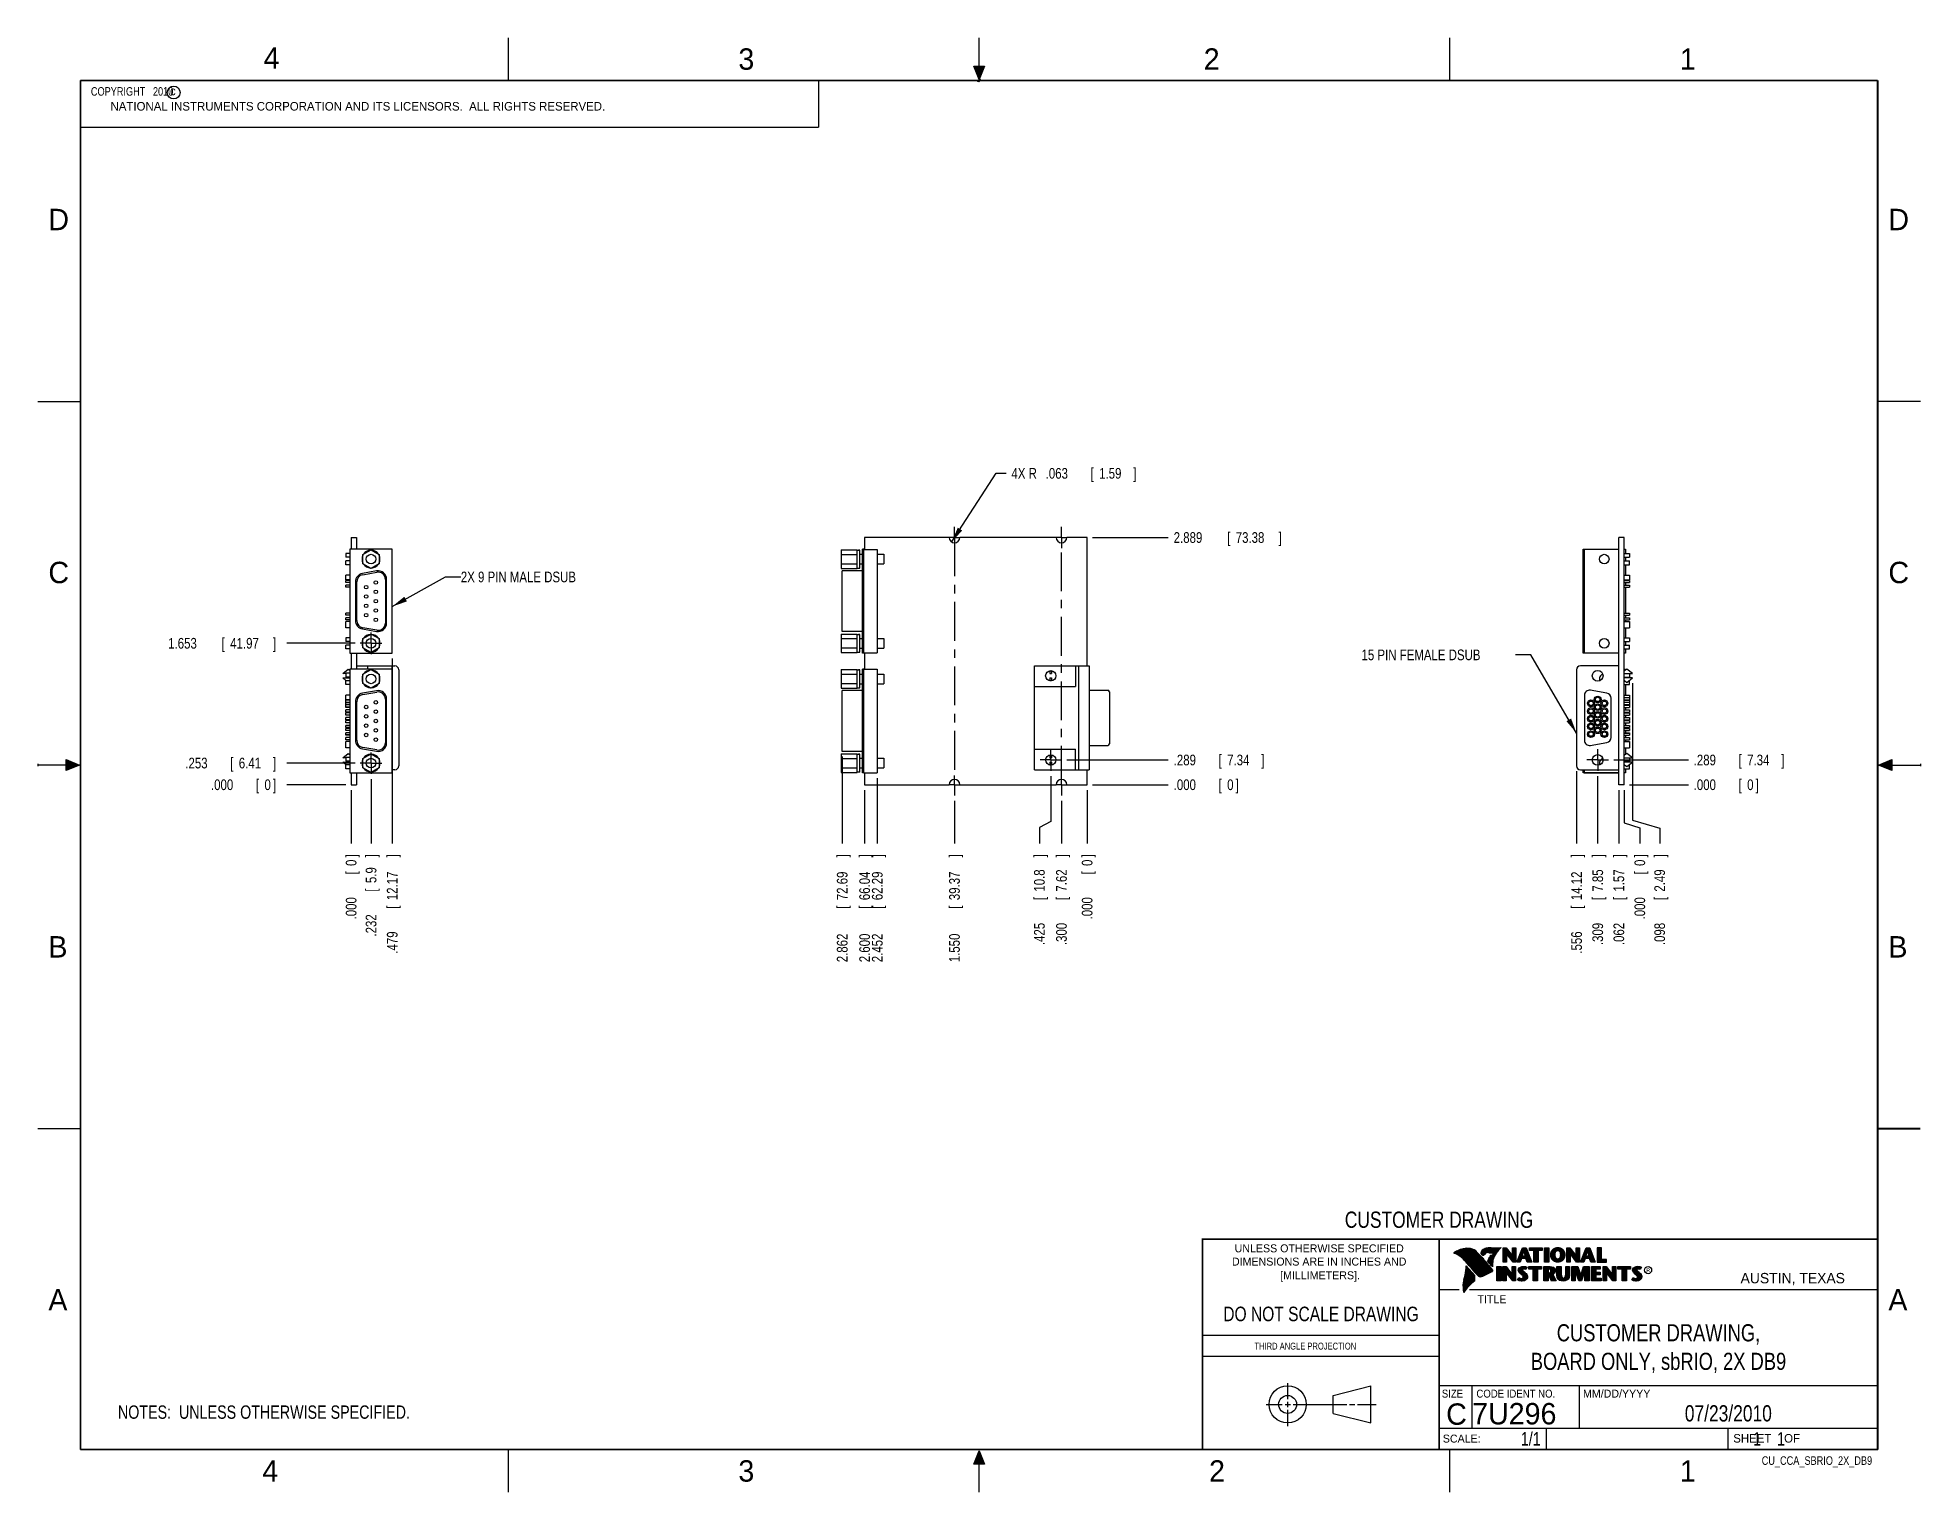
# Model space of a CAD drawing. Header units: inches. Extents: x 0 to 22, y 0 to 17.
import ezdxf
from ezdxf.enums import TextEntityAlignment as Align

# ---------------------------------------------------------------- set-up
doc = ezdxf.new("R2010")
doc.units = ezdxf.units.IN
doc.header["$LTSCALE"] = 1.21
doc.header["$MEASUREMENT"] = 0
doc.linetypes.add('CENTER', pattern=[0.6, 0.375, -0.075, 0.075, -0.075])
doc.layers.get('0').update_dxf_attribs({"linetype": 'CONTINUOUS'})
for name, color, linetype in [('DEFAULT_1', 7, 'CENTER'), ('DETAIL', 7, 'CONTINUOUS'), ('DIMENSIONS', 7, 'CONTINUOUS')]:
    doc.layers.add(name, color=color, linetype=linetype)
doc.styles.get("Standard").update_dxf_attribs({"font": 'txt', "width": 0.8})
doc.dimstyles.new('DIMSTYLE_1', dxfattribs={"dimtxt": 0.125, "dimasz": 0.18, "dimexe": 0.18, "dimexo": 0.0625, "dimgap": 0.09, "dimtad": 0, "dimtih": 1, "dimtoh": 1, "dimdec": 3, "dimzin": 4, "dimdsep": 46, "dimtxsty": 'STANDARD', "dimblk": '_FILLED', "dimblk1": '_FILLED', "dimblk2": '_FILLED', "dimcen": 0.09, "dimadec": 0, "dimazin": 0, "dimtp": 0.01, "dimtm": 0.01, "dimtfac": 1, "dimtdec": 3, "dimtofl": 0, "dimtmove": 0, "dimatfit": 3, "dimldrblk": '_FILLED', "dimfxl": 1, "dimtolj": 1, "dimtzin": 4, "dimarcsym": 0})
doc.dimstyles.new('DIMSTYLE_2', dxfattribs={"dimtxt": 0.125, "dimasz": 0.18, "dimexe": 0.18, "dimexo": 0.0625, "dimgap": 0.09, "dimtad": 0, "dimtih": 1, "dimtoh": 1, "dimdec": 3, "dimzin": 4, "dimdsep": 46, "dimtxsty": 'STANDARD', "dimblk": '_FILLED', "dimblk1": '_FILLED', "dimblk2": '_FILLED', "dimcen": 0.09, "dimadec": 0, "dimazin": 0, "dimtp": 0.01, "dimtm": 0.01, "dimtfac": 1, "dimtdec": 3, "dimtofl": 0, "dimtmove": 0, "dimatfit": 3, "dimldrblk": '_FILLED', "dimfxl": 1, "dimtolj": 1, "dimtzin": 4, "dimarcsym": 0})

msp = doc.modelspace()

# ---------------------------------------------------------------- texts
at = {"color": 2, "linetype": 'CONTINUOUS'}
for s, height, p in [('4', 0.25, (2.64, 16.6369)), ('3', 0.25, (8.1875, 16.625)), ('2', 0.25, (13.625, 16.625)), ('1', 0.25, (19.1875, 16.625)), ('c', 0.1, (1.5463, 16.328)), ('NATIONAL INSTRUMENTS CORPORATION AND ITS LICENSORS.  ALL RIGHTS RESERVED.', 0.1, (0.851, 16.1482)), ('D', 0.25, (0.125, 14.75)), ('D', 0.25, (21.625, 14.75)), ('C', 0.25, (0.125, 10.625)), ('C', 0.25, (21.625, 10.625)), ('B', 0.25, (0.125, 6.25)), ('B', 0.25, (21.625, 6.25)), ('R', 0.0418, (18.7972, 2.5749)), ('AUSTIN, TEXAS', 0.121576, (19.898, 2.4426)), ('A', 0.25, (0.125, 2.125)), ('TITLE', 0.093, (16.8235, 2.21)), ('A', 0.25, (21.625, 2.125)), ('MM/DD/YYYY', 0.093, (18.0565, 1.1072)), ('SCALE:', 0.093, (16.4187, 0.5815)), ('SHEET    OF', 0.1, (19.8121, 0.5815)), ('4', 0.25, (2.625, 0.125)), ('3', 0.25, (8.1875, 0.125)), ('2', 0.25, (13.6875, 0.125)), ('1', 0.25, (19.1875, 0.125))]:
    msp.add_text(s, height=height, dxfattribs=at).set_placement(p)
at = {"color": 7, "linetype": 'CONTINUOUS', "width": 0.8}
for s, height, p in [('CUSTOMER DRAWING', 0.19, (16.3742, 3.0911)), ('DO NOT SCALE DRAWING', 0.17, (14.9953, 1.9998))]:
    msp.add_text(s, height=height, dxfattribs=at).set_placement(p, align=Align.CENTER)
at = {"color": 2, "linetype": 'CONTINUOUS'}
for s, p in [('UNLESS OTHERWISE SPECIFIED', (14.9742, 2.8049)), ('DIMENSIONS ARE IN INCHES AND', (14.9742, 2.6501)), ('[MILLIMETERS].', (14.9844, 2.4899))]:
    msp.add_text(s, height=0.093, dxfattribs=at).set_placement(p, align=Align.CENTER)
for s, height, width, p in [('THIRD ANGLE PROJECTION', 0.08, 0.8, (14.2178, 1.6686)), ('SIZE', 0.093, 0.9, (16.407, 1.1072)), ('CODE IDENT NO.', 0.093, 0.9, (16.8114, 1.1072))]:
    msp.add_text(s, height=height, dxfattribs=dict(at, width=width)).set_placement(p)
at = {"color": 7, "linetype": 'CONTINUOUS'}
msp.add_text('C', height=0.25, dxfattribs=at).set_placement((16.5785, 0.7893), align=Align.CENTER)
msp.add_text('7U296', height=0.25, dxfattribs=at).set_placement((16.7614, 0.7941))
at = {"color": 7, "linetype": 'CONTINUOUS', "width": 0.8}
msp.add_text('1/1', height=0.15625, dxfattribs=at).set_placement((17.5623, 0.5469), align=Align.RIGHT)
at = {"color": 2, "linetype": 'CONTINUOUS', "width": 0.8}
msp.add_text('CU_CCA_SBRIO_2X_DB9', height=0.1, dxfattribs=at).set_placement((21.4352, 0.3213), align=Align.RIGHT)
at = {"color": 2, "linetype": 'CONTINUOUS', "insert": (0.5624, 16.4219), "char_height": 0.1, "width": 1.44, "attachment_point": 1}
msp.add_mtext('  COPYRIGHT   2010', dxfattribs=at)
at = {"color": 7, "linetype": 'CONTINUOUS'}
for s, insert, char_height, width, attachment_point in [('CUSTOMER DRAWING,\\PBOARD ONLY, sbRIO, 2X DB9', (18.9387, 1.9646), 0.2, 4, 2), ('07/23/2010 ', (19.755, 1.0181), 0.19, 1.672, 2), ('     1    1', (19.8125, 0.7031), 0.15625, 1.375, 1)]:
    msp.add_mtext(s, dxfattribs=dict(at, insert=insert, char_height=char_height, width=width, attachment_point=attachment_point))
at = {"layer": 'DETAIL', "color": 2, "linetype": 'CONTINUOUS', "width": 0.8}
for s, p in [('2X 9 PIN MALE DSUB', (4.9446, 10.6349)), ('15 PIN FEMALE DSUB', (15.469, 9.7246))]:
    msp.add_text(s, height=0.125, dxfattribs=at).set_placement(p)

# ---------------------------------------------------------------- blocks, each defined once
blk = doc.blocks.new('*D0')
at = {"layer": 'DIMENSIONS', "color": 2, "linetype": 'CONTINUOUS'}
blk.add_line((3.895, 8.335), (3.895, 7.582), dxfattribs=at)
at = {"layer": 'DIMENSIONS', "color": 2, "linetype": 'CONTINUOUS', "width": 0.8}
for s, p in [(']', (3.958, 7.42)), ('5.9', (3.958, 7.12)), ('[', (3.958, 7.02)), ('.232', (3.958, 6.495))]:
    blk.add_text(s, height=0.125, rotation=90, dxfattribs=at).set_placement(p)
blk = doc.blocks.new('_FILLED')
at = {"color": 0, "linetype": 'BYBLOCK'}
blk.add_solid([(0, 0), (-1, 0.17), (-1, -0.17)], dxfattribs=at)
blk = doc.blocks.new('*D1')
at = {"layer": 'DIMENSIONS', "color": 2, "linetype": 'CONTINUOUS'}
blk.add_line((3.708, 8.522), (2.912, 8.522), dxfattribs=at)
at = {"layer": 'DIMENSIONS', "color": 2, "linetype": 'CONTINUOUS', "width": 0.8}
for s, p in [('.253', (1.725, 8.46)), ('[', (2.25, 8.46)), ('6.41', (2.35, 8.46)), (']', (2.75, 8.46))]:
    blk.add_text(s, height=0.125, dxfattribs=at).set_placement(p)
blk = doc.blocks.new('*D2')
at = {"layer": 'DIMENSIONS', "color": 2, "linetype": 'CONTINUOUS'}
blk.add_line((3.663, 8.207), (3.663, 7.582), dxfattribs=at)
at = {"layer": 'DIMENSIONS', "color": 2, "linetype": 'CONTINUOUS', "width": 0.8}
for s, p in [(']', (3.725, 7.42)), ('0', (3.725, 7.32)), ('[', (3.725, 7.22)), ('.000', (3.725, 6.695))]:
    blk.add_text(s, height=0.125, rotation=90, dxfattribs=at).set_placement(p)
blk = doc.blocks.new('*D3')
at = {"layer": 'DIMENSIONS', "color": 2, "linetype": 'CONTINUOUS'}
blk.add_line((3.6, 8.27), (2.912, 8.27), dxfattribs=at)
at = {"layer": 'DIMENSIONS', "color": 2, "linetype": 'CONTINUOUS', "width": 0.8}
for s, p in [('.000', (2.025, 8.207)), ('[', (2.55, 8.207)), ('0', (2.65, 8.207)), (']', (2.75, 8.207))]:
    blk.add_text(s, height=0.125, dxfattribs=at).set_placement(p)
blk = doc.blocks.new('*D4')
at = {"layer": 'DIMENSIONS', "color": 2, "linetype": 'CONTINUOUS'}
blk.add_line((3.708, 9.922), (2.912, 9.922), dxfattribs=at)
at = {"layer": 'DIMENSIONS', "color": 2, "linetype": 'CONTINUOUS', "width": 0.8}
for s, p in [('1.653', (1.525, 9.86)), ('[', (2.15, 9.86)), ('41.97', (2.25, 9.86)), (']', (2.75, 9.86))]:
    blk.add_text(s, height=0.125, dxfattribs=at).set_placement(p)
blk = doc.blocks.new('*D5')
at = {"layer": 'DIMENSIONS', "color": 2, "linetype": 'CONTINUOUS'}
blk.add_line((4.142, 9.745), (4.142, 7.582), dxfattribs=at)
at = {"layer": 'DIMENSIONS', "color": 2, "linetype": 'CONTINUOUS', "width": 0.8}
for s, p in [(']', (4.205, 7.42)), ('12.17', (4.205, 6.92)), ('[', (4.205, 6.82)), ('.479', (4.205, 6.295))]:
    blk.add_text(s, height=0.125, rotation=90, dxfattribs=at).set_placement(p)
blk = doc.blocks.new('*D6')
at = {"layer": 'DIMENSIONS', "color": 2, "linetype": 'CONTINUOUS'}
blk.add_line((18.416, 8.559), (19.288, 8.559), dxfattribs=at)
at = {"layer": 'DIMENSIONS', "color": 2, "linetype": 'CONTINUOUS', "width": 0.8}
for s, p in [('.289', (19.35, 8.496)), ('[', (19.875, 8.496)), ('7.34', (19.975, 8.496)), (']', (20.375, 8.496))]:
    blk.add_text(s, height=0.125, dxfattribs=at).set_placement(p)
blk = doc.blocks.new('*D7')
at = {"layer": 'DIMENSIONS', "color": 2, "linetype": 'CONTINUOUS'}
blk.add_line((18.228, 8.371), (18.228, 7.582), dxfattribs=at)
at = {"layer": 'DIMENSIONS', "color": 2, "linetype": 'CONTINUOUS', "width": 0.8}
for s, p in [(']', (18.291, 7.42)), ('7.85', (18.291, 7.02)), ('[', (18.291, 6.92)), ('.309', (18.291, 6.395))]:
    blk.add_text(s, height=0.125, rotation=90, dxfattribs=at).set_placement(p)
blk = doc.blocks.new('*D8')
at = {"layer": 'DIMENSIONS', "color": 2, "linetype": 'CONTINUOUS'}
blk.add_line((18.6, 8.27), (19.288, 8.27), dxfattribs=at)
at = {"layer": 'DIMENSIONS', "color": 2, "linetype": 'CONTINUOUS', "width": 0.8}
for s, p in [('.000', (19.35, 8.207)), ('[', (19.875, 8.207)), ('0', (19.975, 8.207)), (']', (20.075, 8.207))]:
    blk.add_text(s, height=0.125, dxfattribs=at).set_placement(p)
blk = doc.blocks.new('*D9')
at = {"layer": 'DIMENSIONS', "color": 2, "linetype": 'CONTINUOUS'}
for p, q in [((18.537, 8.207), (18.537, 7.824)), ((18.537, 7.824), (18.721, 7.767)), ((18.721, 7.767), (18.721, 7.582))]:
    blk.add_line(p, q, dxfattribs=at)
at = {"layer": 'DIMENSIONS', "color": 2, "linetype": 'CONTINUOUS', "width": 0.8}
for s, p in [(']', (18.783, 7.42)), ('0', (18.783, 7.32)), ('[', (18.783, 7.22)), ('.000', (18.783, 6.695))]:
    blk.add_text(s, height=0.125, rotation=90, dxfattribs=at).set_placement(p)
blk = doc.blocks.new('*D10')
at = {"layer": 'DIMENSIONS', "color": 2, "linetype": 'CONTINUOUS'}
blk.add_line((18.475, 8.207), (18.475, 7.582), dxfattribs=at)
at = {"layer": 'DIMENSIONS', "color": 2, "linetype": 'CONTINUOUS', "width": 0.8}
for s, p in [(']', (18.538, 7.42)), ('1.57', (18.538, 7.02)), ('[', (18.538, 6.92)), ('.062', (18.538, 6.395))]:
    blk.add_text(s, height=0.125, rotation=90, dxfattribs=at).set_placement(p)
blk = doc.blocks.new('*D11')
at = {"layer": 'DIMENSIONS', "color": 2, "linetype": 'CONTINUOUS'}
blk.add_line((17.981, 8.427), (17.981, 7.582), dxfattribs=at)
at = {"layer": 'DIMENSIONS', "color": 2, "linetype": 'CONTINUOUS', "width": 0.8}
for s, p in [(']', (18.044, 7.42)), ('14.12', (18.044, 6.92)), ('[', (18.044, 6.82)), ('.556', (18.044, 6.295))]:
    blk.add_text(s, height=0.125, rotation=90, dxfattribs=at).set_placement(p)
blk = doc.blocks.new('*D12')
at = {"layer": 'DIMENSIONS', "color": 2, "linetype": 'CONTINUOUS'}
for p, q in [((10.679, 11.106), (11.198, 11.909)), ((11.198, 11.909), (11.316, 11.909))]:
    blk.add_line(p, q, dxfattribs=at)
at = {"layer": 'DIMENSIONS', "color": 2, "linetype": 'CONTINUOUS', "xscale": 0.18, "yscale": 0.18, "zscale": 0.18, "rotation": 237.067124}
blk.add_blockref('_FILLED', (10.679, 11.106), dxfattribs=at)
at = {"layer": 'DIMENSIONS', "color": 2, "linetype": 'CONTINUOUS', "width": 0.8}
for s, p in [('4X R', (11.378, 11.846)), ('.063', (11.778, 11.846)), ('[', (12.303, 11.846)), ('1.59', (12.403, 11.846)), (']', (12.803, 11.846))]:
    blk.add_text(s, height=0.125, dxfattribs=at).set_placement(p)
blk = doc.blocks.new('*D13')
at = {"layer": 'DIMENSIONS', "color": 2, "linetype": 'CONTINUOUS'}
blk.add_line((12.025, 8.559), (13.211, 8.559), dxfattribs=at)
at = {"layer": 'DIMENSIONS', "color": 2, "linetype": 'CONTINUOUS', "width": 0.8}
for s, p in [('.289', (13.274, 8.496)), ('[', (13.799, 8.496)), ('7.34', (13.899, 8.496)), (']', (14.299, 8.496))]:
    blk.add_text(s, height=0.125, dxfattribs=at).set_placement(p)
blk = doc.blocks.new('*D14')
at = {"layer": 'DIMENSIONS', "color": 2, "linetype": 'CONTINUOUS'}
blk.add_line((11.963, 8.082), (11.963, 7.582), dxfattribs=at)
at = {"layer": 'DIMENSIONS', "color": 2, "linetype": 'CONTINUOUS', "width": 0.8}
for s, p in [(']', (12.025, 7.42)), ('7.62', (12.025, 7.02)), ('[', (12.025, 6.92)), ('.300', (12.025, 6.395))]:
    blk.add_text(s, height=0.125, rotation=90, dxfattribs=at).set_placement(p)
blk = doc.blocks.new('*D15')
at = {"layer": 'DIMENSIONS', "color": 2, "linetype": 'CONTINUOUS'}
blk.add_line((12.325, 8.27), (13.211, 8.27), dxfattribs=at)
at = {"layer": 'DIMENSIONS', "color": 2, "linetype": 'CONTINUOUS', "width": 0.8}
for s, p in [('.000', (13.274, 8.207)), ('[', (13.799, 8.207)), ('0', (13.899, 8.207)), (']', (13.999, 8.207))]:
    blk.add_text(s, height=0.125, dxfattribs=at).set_placement(p)
blk = doc.blocks.new('*D16')
at = {"layer": 'DIMENSIONS', "color": 2, "linetype": 'CONTINUOUS'}
blk.add_line((12.263, 8.207), (12.263, 7.582), dxfattribs=at)
at = {"layer": 'DIMENSIONS', "color": 2, "linetype": 'CONTINUOUS', "width": 0.8}
for s, p in [(']', (12.325, 7.42)), ('0', (12.325, 7.32)), ('[', (12.325, 7.22)), ('.000', (12.325, 6.695))]:
    blk.add_text(s, height=0.125, rotation=90, dxfattribs=at).set_placement(p)
blk = doc.blocks.new('*D17')
at = {"layer": 'DIMENSIONS', "color": 2, "linetype": 'CONTINUOUS'}
blk.add_line((12.325, 11.159), (13.211, 11.159), dxfattribs=at)
at = {"layer": 'DIMENSIONS', "color": 2, "linetype": 'CONTINUOUS', "width": 0.8}
for s, p in [('[', (13.899, 11.096)), (']', (14.499, 11.096)), ('2.889', (13.274, 11.096)), ('73.38', (13.999, 11.096))]:
    blk.add_text(s, height=0.125, dxfattribs=at).set_placement(p)
blk = doc.blocks.new('*D18')
at = {"layer": 'DIMENSIONS', "color": 2, "linetype": 'CONTINUOUS'}
blk.add_line((10.713, 8.082), (10.713, 7.582), dxfattribs=at)
at = {"layer": 'DIMENSIONS', "color": 2, "linetype": 'CONTINUOUS', "width": 0.8}
for s, p in [(']', (10.775, 7.42)), ('39.37', (10.775, 6.92)), ('[', (10.775, 6.82)), ('1.550', (10.775, 6.195))]:
    blk.add_text(s, height=0.125, rotation=90, dxfattribs=at).set_placement(p)
blk = doc.blocks.new('*D19')
at = {"layer": 'DIMENSIONS', "color": 2, "linetype": 'CONTINUOUS'}
for p, q in [((11.838, 8.371), (11.838, 7.841)), ((11.838, 7.841), (11.705, 7.768)), ((11.705, 7.768), (11.705, 7.582))]:
    blk.add_line(p, q, dxfattribs=at)
at = {"layer": 'DIMENSIONS', "color": 2, "linetype": 'CONTINUOUS', "width": 0.8}
for s, p in [(']', (11.767, 7.42)), ('10.8', (11.767, 7.02)), ('[', (11.767, 6.92)), ('.425', (11.767, 6.395))]:
    blk.add_text(s, height=0.125, rotation=90, dxfattribs=at).set_placement(p)
blk = doc.blocks.new('*D20')
at = {"layer": 'DIMENSIONS', "color": 2, "linetype": 'CONTINUOUS'}
blk.add_line((9.663, 8.207), (9.663, 7.582), dxfattribs=at)
at = {"layer": 'DIMENSIONS', "color": 2, "linetype": 'CONTINUOUS', "width": 0.8}
for s, p in [(']', (9.725, 7.42)), ('66.04', (9.725, 6.92)), ('[', (9.725, 6.82)), ('2.600', (9.725, 6.195))]:
    blk.add_text(s, height=0.125, rotation=90, dxfattribs=at).set_placement(p)
blk = doc.blocks.new('*D21')
at = {"layer": 'DIMENSIONS', "color": 2, "linetype": 'CONTINUOUS'}
blk.add_line((9.81, 8.347), (9.81, 7.582), dxfattribs=at)
at = {"layer": 'DIMENSIONS', "color": 2, "linetype": 'CONTINUOUS', "width": 0.8}
for s, p in [(']', (9.873, 7.42)), ('62.29', (9.873, 6.92)), ('[', (9.873, 6.82)), ('2.452', (9.873, 6.195))]:
    blk.add_text(s, height=0.125, rotation=90, dxfattribs=at).set_placement(p)
blk = doc.blocks.new('*D22')
at = {"layer": 'DIMENSIONS', "color": 2, "linetype": 'CONTINUOUS'}
blk.add_line((9.401, 8.598), (9.401, 7.582), dxfattribs=at)
at = {"layer": 'DIMENSIONS', "color": 2, "linetype": 'CONTINUOUS', "width": 0.8}
for s, p in [(']', (9.463, 7.42)), ('72.69', (9.463, 6.92)), ('[', (9.463, 6.82)), ('2.862', (9.463, 6.195))]:
    blk.add_text(s, height=0.125, rotation=90, dxfattribs=at).set_placement(p)
blk = doc.blocks.new('*D23')
at = {"layer": 'DIMENSIONS', "color": 2, "linetype": 'CONTINUOUS'}
for p, q in [((18.635, 9.455), (18.635, 7.854)), ((18.635, 7.854), (18.953, 7.76)), ((18.953, 7.76), (18.953, 7.582))]:
    blk.add_line(p, q, dxfattribs=at)
at = {"layer": 'DIMENSIONS', "color": 2, "linetype": 'CONTINUOUS', "width": 0.8}
for s, p in [(']', (19.015, 7.42)), ('2.49', (19.015, 7.02)), ('[', (19.015, 6.92)), ('.098', (19.015, 6.395))]:
    blk.add_text(s, height=0.125, rotation=90, dxfattribs=at).set_placement(p)
blk = doc.blocks.new('NOTES_HEADER_BL0', base_point=(3.1215, 0.9375))
at = {"layer": 'DETAIL', "color": 2, "linetype": 'CONTINUOUS', "width": 0.8}
blk.add_text('NOTES:  UNLESS OTHERWISE SPECIFIED.', height=0.156, dxfattribs=at).set_placement((0.9375, 0.8595))

# ---------------------------------------------------------------- dimensions: what is measured, and where the dimension line sits
at = {"layer": 'DIMENSIONS', "color": 2, "linetype": 'CONTINUOUS'}
dim = msp.add_radius_dim(center=(10.7126, 11.1587), mpoint=(10.6786, 11.1062), text='4X <>', dimstyle='DIMSTYLE_2', dxfattribs=at)
dim.commit()
dim.dimension.update_dxf_attribs({"geometry": '*D12', "text_midpoint": (12.1409, 11.9087), "dimtype": 164})
for feature_location, offset, dtype, origin, picture, middle in [((12.3251, 11.1587), (0.886, 0), 0, (12.2626, 8.2697), '*D17', (13.9361, 11.1587)), ((3.7075068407, 9.9221955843), (-0.79502, 0), 0, (3.7700068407, 8.2696955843), '*D4', (2.1874868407, 9.9221955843)), ((4.1421, 9.7452), (0, -2.163), 1, (3.663, 9.8077), '*D5', (4.1421, 6.9072)), ((18.6351579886, 9.4551955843), (0.3177896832, -1.873), 0, (18.5371579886, 9.5176955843), '*D23', (18.9529476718, 6.9571955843)), ((3.7075068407, 8.5221955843), (-0.79502, 0), 0, (3.6629868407, 8.2696955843), '*D1', (2.2874868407, 8.5221955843)), ((9.4009, 8.5982), (0, -1.016), 1, (12.2626, 8.6607), '*D22', (9.4009, 6.8572)), ((12.0252, 8.5587), (1.1859, 0), 0, (12.2626, 8.2697), '*D13', (13.8361, 8.5587)), ((18.4158, 8.5587), (0.8719, 0), 0, (18.5372, 8.2697), '*D6', (19.9127, 8.5587)), ((9.8104, 8.3467), (0, -0.7645), 1, (12.2626, 8.4092), '*D21', (9.8104, 6.8572)), ((11.8376026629, 8.3710955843), (-0.1327243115, -0.7889), 0, (12.2626026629, 8.4335955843), '*D19', (11.7048783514, 6.9571955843)), ((17.9812, 8.4267), (0, -0.8445), 1, (18.5372, 8.4892), '*D11', (17.9812, 6.9072)), ((18.2282, 8.3711), (0, -0.7889), 1, (18.5372, 8.2697), '*D7', (18.2282, 6.9572)), ((3.6004868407, 8.2696955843), (-0.688, 0), 0, (3.6629868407, 8.2696955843), '*D3', (2.4374868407, 8.2696955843)), ((3.6629868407, 8.2071955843), (0, -0.625), 1, (3.6629868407, 8.2696955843), '*D2', (3.6629868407, 7.1071955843)), ((3.8951, 8.3346), (0, -0.7524), 1, (3.663, 8.2697), '*D0', (3.8951, 7.0072)), ((9.6626, 8.2072), (0, -0.625), 1, (12.2626, 8.2697), '*D20', (9.6626, 6.8572)), ((10.7126, 8.0822), (0, -0.5), 1, (12.2626, 8.1447), '*D18', (10.7126, 6.8572)), ((11.9626, 8.0822), (0, -0.5), 1, (12.2626, 8.2697), '*D14', (11.9626, 6.9572)), ((12.2626026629, 8.2071955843), (0, -0.625), 1, (12.2626026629, 8.2696955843), '*D16', (12.2626026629, 7.1071955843)), ((12.3251026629, 8.2696955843), (0.886, 0), 0, (12.2626026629, 8.2696955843), '*D15', (13.6861026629, 8.2696955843)), ((18.4752, 8.2072), (0, -0.625), 1, (18.5372, 8.2697), '*D10', (18.4752, 6.9572)), ((18.5996579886, 8.2696955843), (0.688, 0), 0, (18.5371579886, 8.2696955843), '*D8', (19.7626579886, 8.2696955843)), ((18.5371579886, 8.2071955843), (0.1833804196, -0.625), 0, (18.5371579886, 8.2696955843), '*D9', (18.7205384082, 7.1071955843))]:
    dim = msp.add_ordinate_dim(feature_location=feature_location, offset=offset, dtype=dtype, origin=origin, dimstyle='DIMSTYLE_1', dxfattribs=at)
    dim.commit()
    dim.dimension.update_dxf_attribs({"geometry": picture, "text_midpoint": middle})

# ---------------------------------------------------------------- hatches: boundary and pattern name
at = {"linetype": 'CONTINUOUS'}
for points in [[(11, 16.51), (10.9375, 16.6663), (11.0625, 16.6663)], [(0.3337, 8.5625), (0.49, 8.5), (0.3337, 8.4375)], [(21.6663, 8.5625), (21.6663, 8.4375), (21.51, 8.5)], [(10.9375, 0.3287), (11, 0.485), (11.0625, 0.3287)]]:
    msp.add_hatch(color=2, dxfattribs=at).paths.add_polyline_path(points)

# ---------------------------------------------------------------- linework, layer by layer
at = {"color": 2, "linetype": 'CONTINUOUS'}
for p, q in [((5.5, 16.5), (5.5, 17)), ((11, 16.485), (11, 17)), ((16.5, 16.5), (16.5, 17)), ((11, 16.51), (10.9375, 16.6663)), ((10.9375, 16.6663), (11.0625, 16.6663)), ((11.015, 16.515), (10.985, 16.485)), ((10.985, 16.485), (11, 16.515)), ((11.0625, 16.6663), (11, 16.51)), ((11, 16.485), (11.015, 16.515)), ((0.4999, 16.5), (9.1249, 16.5)), ((0.4999, 16.5), (0.4999, 15.9531)), ((9.1249, 16.5), (9.1249, 15.9531)), ((0.4999, 15.9531), (9.1249, 15.9531)), ((0, 12.75), (0.5, 12.75)), ((22, 12.75), (21.5, 12.75)), ((0, 8.515), (0, 8.485)), ((0.49, 8.5), (0, 8.5)), ((0.3337, 8.4375), (0.3337, 8.5625)), ((0.3337, 8.5625), (0.49, 8.5)), ((0.49, 8.5), (0.3337, 8.4375)), ((21.51, 8.5), (21.6663, 8.5625)), ((21.51, 8.5), (22, 8.5)), ((21.6663, 8.4375), (21.51, 8.5)), ((21.6663, 8.5625), (21.6663, 8.4375)), ((22, 8.515), (22, 8.485)), ((0, 4.25), (0.5, 4.25)), ((16.3737, 2.9596), (21.5037, 2.9596)), ((16.3737, 2.9596), (16.3737, 1.2496)), ((16.375, 2.96), (21.5, 2.96)), ((21.5037, 2.9596), (21.5037, 1.2496)), ((16.5578, 2.796), (16.5578, 2.7989)), ((16.5646, 2.7936), (16.5646, 2.8033)), ((16.5714, 2.7909), (16.5714, 2.8075)), ((16.5782, 2.788), (16.5782, 2.8116)), ((16.5851, 2.7849), (16.5851, 2.8154)), ((16.5919, 2.7815), (16.5919, 2.819)), ((16.5987, 2.7778), (16.5987, 2.8221)), ((16.6055, 2.7738), (16.6055, 2.8249)), ((16.6124, 2.7696), (16.6124, 2.8276)), ((16.6192, 2.765), (16.6192, 2.8301)), ((16.626, 2.7601), (16.626, 2.8325)), ((16.6329, 2.7549), (16.6329, 2.8347)), ((16.6397, 2.7492), (16.6397, 2.8367)), ((16.6465, 2.7431), (16.6465, 2.8386)), ((16.6533, 2.7366), (16.6533, 2.8403)), ((16.6602, 2.7295), (16.6602, 2.8419)), ((16.667, 2.7221), (16.667, 2.8435)), ((16.6738, 2.7146), (16.6738, 2.8449)), ((16.6806, 2.707), (16.6806, 2.8459)), ((16.6875, 2.6995), (16.6875, 2.8467)), ((16.7939, 2.533), (16.6919, 2.6489)), ((16.6943, 2.6918), (16.6943, 2.8472)), ((16.7011, 2.6841), (16.7011, 2.8474)), ((16.708, 2.6764), (16.708, 2.8474)), ((16.7148, 2.6685), (16.7148, 2.847)), ((16.7216, 2.6607), (16.7216, 2.8465)), ((16.7284, 2.6527), (16.7284, 2.8456)), ((16.7353, 2.6447), (16.7353, 2.8445)), ((16.7421, 2.6366), (16.7421, 2.8431)), ((16.7489, 2.6285), (16.7489, 2.8417)), ((16.7557, 2.6204), (16.7557, 2.84)), ((16.7626, 2.6125), (16.7626, 2.8378)), ((16.7694, 2.6046), (16.7694, 2.8352)), ((16.7762, 2.5968), (16.7762, 2.8321)), ((16.7831, 2.5891), (16.7831, 2.8284)), ((16.7899, 2.5815), (16.7899, 2.8242)), ((16.7967, 2.5739), (16.7967, 2.8193)), ((16.8035, 2.5665), (16.8035, 2.8136)), ((16.8104, 2.5591), (16.8104, 2.807)), ((16.8172, 2.5519), (16.8172, 2.7996)), ((16.824, 2.5447), (16.824, 2.7924)), ((16.8308, 2.5375), (16.8308, 2.7853)), ((16.8377, 2.5314), (16.8377, 2.7781)), ((16.8445, 2.5262), (16.8445, 2.7709)), ((16.8513, 2.523), (16.8513, 2.7637)), ((16.8581, 2.5224), (16.8581, 2.7565)), ((16.8864, 2.7664), (16.8632, 2.7937)), ((16.865, 2.5241), (16.865, 2.7493)), ((16.8877, 2.7723), (16.8682, 2.7952)), ((16.8718, 2.791), (16.8718, 2.8085)), ((16.8718, 2.527), (16.8718, 2.7421)), ((16.8786, 2.783), (16.8786, 2.8206)), ((16.8786, 2.5298), (16.8786, 2.7348)), ((16.8855, 2.7749), (16.8855, 2.8281)), ((16.8855, 2.5327), (16.8855, 2.727)), ((16.8923, 2.7747), (16.8923, 2.8335)), ((16.8923, 2.5356), (16.8923, 2.7187)), ((16.8991, 2.7788), (16.8991, 2.8375)), ((16.8991, 2.5385), (16.8991, 2.7104)), ((16.9059, 2.7837), (16.9059, 2.8408)), ((16.9059, 2.5415), (16.9059, 2.7022)), ((16.9128, 2.7896), (16.9128, 2.8436)), ((16.9128, 2.5446), (16.9128, 2.6939)), ((16.9196, 2.7966), (16.9196, 2.8459)), ((16.9196, 2.5477), (16.9196, 2.6856)), ((16.9264, 2.8018), (16.9264, 2.8477)), ((16.9264, 2.5508), (16.9264, 2.6774)), ((16.9332, 2.8053), (16.9332, 2.849)), ((16.9332, 2.554), (16.9332, 2.6691)), ((16.9401, 2.8077), (16.9401, 2.8499)), ((16.9401, 2.5573), (16.9401, 2.6608)), ((16.9616, 2.6797), (16.9434, 2.7005)), ((16.9469, 2.8082), (16.9469, 2.8509)), ((16.9469, 2.5606), (16.9469, 2.6526)), ((16.9653, 2.6828), (16.9492, 2.7013)), ((16.9537, 2.8069), (16.9537, 2.8518)), ((16.9537, 2.696), (16.9537, 2.7109)), ((16.9537, 2.5639), (16.9537, 2.6443)), ((16.9606, 2.8048), (16.9606, 2.8525)), ((16.9606, 2.6882), (16.9606, 2.7266)), ((16.9674, 2.8034), (16.9674, 2.8531)), ((16.9674, 2.6802), (16.9674, 2.7444)), ((16.9742, 2.8027), (16.9742, 2.8536)), ((16.9742, 2.672), (16.9742, 2.7568)), ((16.981, 2.8023), (16.981, 2.854)), ((16.981, 2.664), (16.981, 2.7634)), ((16.9838, 2.8589), (17.0997, 2.8607)), ((16.9839, 2.8541), (17.087, 2.8557)), ((16.9879, 2.802), (16.9879, 2.8542)), ((16.9879, 2.6563), (16.9879, 2.7665)), ((16.999, 2.637), (16.9946, 2.6418)), ((16.9947, 2.8019), (16.9947, 2.8543)), ((16.9947, 2.6748), (16.9947, 2.7683)), ((17.0015, 2.8005), (17.0015, 2.8544)), ((17.0015, 2.7195), (17.0015, 2.7694)), ((17.0083, 2.7963), (17.0083, 2.8545)), ((17.0083, 2.7388), (17.0083, 2.7698)), ((17.0152, 2.755), (17.0152, 2.8546)), ((17.022, 2.7691), (17.022, 2.8547)), ((17.0288, 2.7817), (17.0288, 2.8548)), ((17.0357, 2.7931), (17.0357, 2.8549)), ((17.0425, 2.8035), (17.0425, 2.855)), ((17.0493, 2.8131), (17.0493, 2.8551)), ((17.0561, 2.822), (17.0561, 2.8552)), ((17.063, 2.8303), (17.063, 2.8553)), ((17.0698, 2.8381), (17.0698, 2.8554)), ((17.0766, 2.8454), (17.0766, 2.8555)), ((17.1243, 2.8592), (17.1609, 2.8592)), ((17.1243, 2.6915), (17.1243, 2.8592)), ((17.1637, 2.6915), (17.1243, 2.6915)), ((17.1291, 2.8543), (17.1585, 2.8543)), ((17.1291, 2.6963), (17.1291, 2.8543)), ((17.1589, 2.6963), (17.1291, 2.6963)), ((17.1381, 2.6963), (17.1381, 2.8543)), ((17.1447, 2.6963), (17.1447, 2.8543)), ((17.1514, 2.6963), (17.1514, 2.8543)), ((17.1589, 2.8042), (17.1581, 2.8543)), ((17.1585, 2.8543), (17.2383, 2.7492)), ((17.2418, 2.6963), (17.1589, 2.8042)), ((17.1589, 2.8042), (17.1589, 2.6963)), ((17.1609, 2.8592), (17.2334, 2.7636)), ((17.2395, 2.6915), (17.1637, 2.7899)), ((17.1637, 2.7899), (17.1637, 2.6915)), ((17.1648, 2.7965), (17.1648, 2.8461)), ((17.1714, 2.7879), (17.1714, 2.8373)), ((17.1781, 2.7792), (17.1781, 2.8285)), ((17.1848, 2.7705), (17.1848, 2.8197)), ((17.1915, 2.7618), (17.1915, 2.8109)), ((17.1981, 2.7531), (17.1981, 2.8021)), ((17.2048, 2.7445), (17.2048, 2.7933)), ((17.2115, 2.7358), (17.2115, 2.7845)), ((17.2182, 2.7271), (17.2182, 2.7757)), ((17.2248, 2.7184), (17.2248, 2.7669)), ((17.2315, 2.7098), (17.2315, 2.7581)), ((17.2334, 2.8592), (17.2732, 2.8592)), ((17.2334, 2.7636), (17.2334, 2.8592)), ((17.2382, 2.7011), (17.2383, 2.7492)), ((17.2383, 2.8543), (17.2684, 2.8543)), ((17.2383, 2.7492), (17.2383, 2.8543)), ((17.2732, 2.6915), (17.2395, 2.6915)), ((17.2684, 2.6963), (17.2418, 2.6963)), ((17.2449, 2.6963), (17.2449, 2.8543)), ((17.2515, 2.6963), (17.2515, 2.8543)), ((17.2582, 2.6963), (17.2582, 2.8543)), ((17.2649, 2.6963), (17.2649, 2.8543)), ((17.2684, 2.8543), (17.2684, 2.6963)), ((17.2732, 2.8592), (17.2732, 2.6915)), ((17.2831, 2.6915), (17.3516, 2.8591)), ((17.3228, 2.6915), (17.2831, 2.6915)), ((17.2903, 2.6964), (17.3548, 2.8542)), ((17.3195, 2.6964), (17.2903, 2.6964)), ((17.2983, 2.6964), (17.2983, 2.7158)), ((17.3049, 2.6964), (17.3049, 2.7322)), ((17.3116, 2.6964), (17.3116, 2.7485)), ((17.3183, 2.6964), (17.3183, 2.7648)), ((17.3356, 2.7364), (17.3195, 2.6964)), ((17.3388, 2.7316), (17.3228, 2.6915)), ((17.325, 2.7101), (17.325, 2.7812)), ((17.3316, 2.7267), (17.3316, 2.7975)), ((17.394, 2.7364), (17.3356, 2.7364)), ((17.3383, 2.7364), (17.3383, 2.8138)), ((17.3905, 2.7316), (17.3388, 2.7316)), ((17.3409, 2.7533), (17.3624, 2.8228)), ((17.389, 2.7533), (17.3409, 2.7533)), ((17.345, 2.7666), (17.345, 2.8302)), ((17.345, 2.7364), (17.345, 2.7533)), ((17.3475, 2.7581), (17.3659, 2.8179)), ((17.3827, 2.7581), (17.3475, 2.7581)), ((17.3516, 2.8591), (17.3938, 2.8591)), ((17.3517, 2.7882), (17.3517, 2.8465)), ((17.3517, 2.7364), (17.3517, 2.7533)), ((17.3548, 2.8542), (17.3905, 2.8542)), ((17.3583, 2.8098), (17.3583, 2.8542)), ((17.3583, 2.7364), (17.3583, 2.7533)), ((17.3624, 2.8228), (17.3701, 2.8228)), ((17.365, 2.8228), (17.365, 2.8542)), ((17.365, 2.7364), (17.365, 2.7533)), ((17.3659, 2.8179), (17.3664, 2.8179)), ((17.3664, 2.8179), (17.3827, 2.7581)), ((17.3701, 2.8228), (17.389, 2.7533)), ((17.3717, 2.817), (17.3717, 2.8542)), ((17.3717, 2.7364), (17.3717, 2.7533)), ((17.3784, 2.7925), (17.3784, 2.8542)), ((17.3784, 2.7364), (17.3784, 2.7533)), ((17.385, 2.7679), (17.385, 2.8542)), ((17.385, 2.7364), (17.385, 2.7533)), ((17.3905, 2.8542), (17.4504, 2.6964)), ((17.4039, 2.6915), (17.3905, 2.7316)), ((17.3917, 2.7364), (17.3917, 2.851)), ((17.3938, 2.8591), (17.4574, 2.6915)), ((17.4074, 2.6964), (17.394, 2.7364)), ((17.3984, 2.7232), (17.3984, 2.8334)), ((17.4574, 2.6915), (17.4039, 2.6915)), ((17.4051, 2.7034), (17.4051, 2.8158)), ((17.4504, 2.6964), (17.4074, 2.6964)), ((17.4118, 2.6964), (17.4118, 2.7982)), ((17.4184, 2.6964), (17.4184, 2.7806)), ((17.4251, 2.6964), (17.4251, 2.763)), ((17.4318, 2.6964), (17.4318, 2.7455)), ((17.4327, 2.8591), (17.5802, 2.8591)), ((17.4327, 2.8278), (17.4327, 2.8591)), ((17.481, 2.8278), (17.4327, 2.8278)), ((17.4375, 2.8542), (17.5753, 2.8542)), ((17.4375, 2.8327), (17.4375, 2.8542)), ((17.4859, 2.8327), (17.4375, 2.8327)), ((17.4385, 2.6964), (17.4385, 2.7279)), ((17.4451, 2.8327), (17.4451, 2.8542)), ((17.4451, 2.6964), (17.4451, 2.7103)), ((17.4518, 2.8327), (17.4518, 2.8542)), ((17.4585, 2.8327), (17.4585, 2.8542)), ((17.4652, 2.8327), (17.4652, 2.8542)), ((17.4718, 2.8327), (17.4718, 2.8542)), ((17.4785, 2.8327), (17.4785, 2.8542)), ((17.481, 2.6915), (17.481, 2.8278)), ((17.5318, 2.6915), (17.481, 2.6915)), ((17.4859, 2.8327), (17.4852, 2.8542)), ((17.4859, 2.6964), (17.4859, 2.8327)), ((17.5269, 2.6964), (17.4859, 2.6964)), ((17.4919, 2.6964), (17.4919, 2.8542)), ((17.4985, 2.6964), (17.4985, 2.8542)), ((17.5052, 2.6964), (17.5052, 2.8542)), ((17.5119, 2.6964), (17.5119, 2.8542)), ((17.5186, 2.6964), (17.5186, 2.8542)), ((17.5269, 2.8327), (17.5252, 2.8542)), ((17.5753, 2.8327), (17.5269, 2.8327)), ((17.5269, 2.8327), (17.5269, 2.6964)), ((17.5802, 2.8278), (17.5318, 2.8278)), ((17.5318, 2.8278), (17.5318, 2.6915)), ((17.5319, 2.8327), (17.5319, 2.8542)), ((17.5386, 2.8327), (17.5386, 2.8542)), ((17.5453, 2.8327), (17.5453, 2.8542)), ((17.5519, 2.8327), (17.5519, 2.8542)), ((17.5586, 2.8327), (17.5586, 2.8542)), ((17.5653, 2.8327), (17.5653, 2.8542)), ((17.572, 2.8327), (17.572, 2.8542)), ((17.5753, 2.8542), (17.5753, 2.8327)), ((17.5802, 2.8591), (17.5802, 2.8278)), ((17.6059, 2.8591), (17.6565, 2.8591)), ((17.6059, 2.6915), (17.6059, 2.8591)), ((17.6565, 2.6915), (17.6059, 2.6915)), ((17.6108, 2.8542), (17.6516, 2.8542)), ((17.6108, 2.6964), (17.6108, 2.8542)), ((17.6516, 2.6964), (17.6108, 2.6964)), ((17.6187, 2.6964), (17.6187, 2.8542)), ((17.6254, 2.6964), (17.6254, 2.8542)), ((17.632, 2.6964), (17.632, 2.8542)), ((17.6387, 2.6964), (17.6387, 2.8542)), ((17.6454, 2.6964), (17.6454, 2.8542)), ((17.6516, 2.8542), (17.6516, 2.6964)), ((17.6565, 2.8591), (17.6565, 2.6915)), ((17.6849, 2.7803), (17.6851, 2.7836)), ((17.6849, 2.7769), (17.6849, 2.7803)), ((17.6849, 2.7735), (17.6849, 2.7769)), ((17.6851, 2.7701), (17.6849, 2.7735)), ((17.6851, 2.7836), (17.6853, 2.7869)), ((17.6854, 2.7668), (17.6851, 2.7701)), ((17.6853, 2.7869), (17.6857, 2.7901)), ((17.6859, 2.7634), (17.6854, 2.7668)), ((17.6857, 2.7901), (17.6862, 2.7933)), ((17.6864, 2.76), (17.6859, 2.7634)), ((17.6862, 2.7933), (17.6868, 2.7964)), ((17.687, 2.7567), (17.6864, 2.76)), ((17.6868, 2.7964), (17.6876, 2.7995)), ((17.6878, 2.7535), (17.687, 2.7567)), ((17.6876, 2.7995), (17.6884, 2.8024)), ((17.6886, 2.7503), (17.6878, 2.7535)), ((17.6884, 2.8024), (17.6893, 2.8053)), ((17.6895, 2.7471), (17.6886, 2.7503)), ((17.6893, 2.8053), (17.6904, 2.8081)), ((17.6905, 2.7441), (17.6895, 2.7471)), ((17.6904, 2.8081), (17.6915, 2.8108)), ((17.6905, 2.7441), (17.6904, 2.8081)), ((17.6917, 2.7411), (17.6905, 2.7441)), ((17.6915, 2.8108), (17.6928, 2.8135)), ((17.6929, 2.7383), (17.6917, 2.7411)), ((17.6928, 2.8135), (17.6942, 2.8161)), ((17.6942, 2.7355), (17.6929, 2.7383)), ((17.6942, 2.8161), (17.6957, 2.8186)), ((17.6956, 2.7327), (17.6942, 2.7355)), ((17.6971, 2.7301), (17.6956, 2.7327)), ((17.6957, 2.8186), (17.6973, 2.8211)), ((17.6971, 2.7301), (17.6973, 2.8211)), ((17.6987, 2.7275), (17.6971, 2.7301)), ((17.6973, 2.8211), (17.699, 2.8236)), ((17.7003, 2.725), (17.6987, 2.7275)), ((17.699, 2.8236), (17.7008, 2.826)), ((17.7021, 2.7226), (17.7003, 2.725)), ((17.7008, 2.826), (17.7028, 2.8284)), ((17.704, 2.7203), (17.7021, 2.7226)), ((17.7028, 2.8284), (17.7048, 2.8307)), ((17.704, 2.7203), (17.7048, 2.8307)), ((17.706, 2.7181), (17.704, 2.7203)), ((17.7048, 2.8307), (17.707, 2.833)), ((17.708, 2.7159), (17.706, 2.7181)), ((17.707, 2.833), (17.7092, 2.8351)), ((17.7102, 2.7138), (17.708, 2.7159)), ((17.7092, 2.8351), (17.7114, 2.8372)), ((17.7102, 2.7138), (17.7114, 2.8372)), ((17.7124, 2.7119), (17.7102, 2.7138)), ((17.7114, 2.8372), (17.7138, 2.8392)), ((17.7147, 2.71), (17.7124, 2.7119)), ((17.7138, 2.8392), (17.7162, 2.841)), ((17.717, 2.7082), (17.7147, 2.71)), ((17.7162, 2.841), (17.7186, 2.8427)), ((17.717, 2.7082), (17.7186, 2.8427)), ((17.7195, 2.7066), (17.717, 2.7082)), ((17.7186, 2.8427), (17.721, 2.8444)), ((17.722, 2.705), (17.7195, 2.7066)), ((17.721, 2.8444), (17.7235, 2.8459)), ((17.7246, 2.7036), (17.722, 2.705)), ((17.7235, 2.8459), (17.7261, 2.8472)), ((17.7246, 2.7036), (17.7235, 2.8459)), ((17.7273, 2.7022), (17.7246, 2.7036)), ((17.7261, 2.8472), (17.7287, 2.8485)), ((17.7267, 2.7789), (17.7268, 2.7812)), ((17.7267, 2.7766), (17.7267, 2.7789)), ((17.7267, 2.7743), (17.7267, 2.7766)), ((17.7268, 2.772), (17.7267, 2.7743)), ((17.7268, 2.7812), (17.7269, 2.7835)), ((17.7269, 2.7696), (17.7268, 2.772)), ((17.7269, 2.7835), (17.727, 2.7857)), ((17.727, 2.7673), (17.7269, 2.7696)), ((17.727, 2.7857), (17.7272, 2.7879)), ((17.7272, 2.765), (17.727, 2.7673)), ((17.7272, 2.7879), (17.7274, 2.79)), ((17.7274, 2.7628), (17.7272, 2.765)), ((17.7301, 2.701), (17.7273, 2.7022)), ((17.7274, 2.79), (17.7276, 2.7921)), ((17.7277, 2.7606), (17.7274, 2.7628)), ((17.7276, 2.7921), (17.7279, 2.7941)), ((17.728, 2.7584), (17.7277, 2.7606)), ((17.7279, 2.7941), (17.7282, 2.7961)), ((17.7283, 2.7563), (17.728, 2.7584)), ((17.7282, 2.7961), (17.7286, 2.798)), ((17.7287, 2.7543), (17.7283, 2.7563)), ((17.7286, 2.798), (17.729, 2.7998)), ((17.7287, 2.8485), (17.7314, 2.8497)), ((17.7291, 2.7523), (17.7287, 2.7543)), ((17.729, 2.7998), (17.7294, 2.8016)), ((17.7295, 2.7503), (17.7291, 2.7523)), ((17.7294, 2.8016), (17.7299, 2.8034)), ((17.73, 2.7485), (17.7295, 2.7503)), ((17.7299, 2.8034), (17.7304, 2.8051)), ((17.7306, 2.7466), (17.73, 2.7485)), ((17.7301, 2.701), (17.7305, 2.7469)), ((17.733, 2.6999), (17.7301, 2.701)), ((17.7304, 2.8051), (17.7309, 2.8068)), ((17.7311, 2.7449), (17.7306, 2.7466)), ((17.7309, 2.8068), (17.7316, 2.8085)), ((17.731, 2.807), (17.7314, 2.8497)), ((17.7318, 2.7431), (17.7311, 2.7449)), ((17.7314, 2.8497), (17.7342, 2.8508)), ((17.7316, 2.8085), (17.7322, 2.8101)), ((17.7324, 2.7414), (17.7318, 2.7431)), ((17.7322, 2.8101), (17.7329, 2.8117)), ((17.7331, 2.7398), (17.7324, 2.7414)), ((17.7329, 2.8117), (17.7337, 2.8133)), ((17.736, 2.6989), (17.733, 2.6999)), ((17.7339, 2.7382), (17.7331, 2.7398)), ((17.7337, 2.8133), (17.7345, 2.8149)), ((17.7347, 2.7366), (17.7339, 2.7382)), ((17.7342, 2.8508), (17.737, 2.8517)), ((17.7345, 2.8149), (17.7354, 2.8164)), ((17.7355, 2.7351), (17.7347, 2.7366)), ((17.7354, 2.8164), (17.7364, 2.8178)), ((17.7365, 2.7337), (17.7355, 2.7351)), ((17.7391, 2.698), (17.736, 2.6989)), ((17.7364, 2.8178), (17.7374, 2.8192)), ((17.7374, 2.7323), (17.7365, 2.7337)), ((17.737, 2.8517), (17.7399, 2.8526)), ((17.7374, 2.8193), (17.737, 2.8517)), ((17.7374, 2.8192), (17.7384, 2.8206)), ((17.7385, 2.7309), (17.7374, 2.7323)), ((17.7384, 2.8206), (17.7395, 2.8218)), ((17.7388, 2.698), (17.7384, 2.7309)), ((17.7396, 2.7296), (17.7385, 2.7309)), ((17.7423, 2.6972), (17.7391, 2.698)), ((17.7395, 2.8218), (17.7407, 2.823)), ((17.7408, 2.7283), (17.7396, 2.7296)), ((17.7399, 2.8526), (17.7429, 2.8534)), ((17.7407, 2.823), (17.742, 2.8241)), ((17.742, 2.7272), (17.7408, 2.7283)), ((17.742, 2.8241), (17.7432, 2.8252)), ((17.7433, 2.7261), (17.742, 2.7272)), ((17.7456, 2.6966), (17.7423, 2.6972)), ((17.7429, 2.8534), (17.7459, 2.8541)), ((17.7432, 2.8252), (17.7446, 2.8261)), ((17.7446, 2.725), (17.7433, 2.7261)), ((17.7446, 2.8261), (17.746, 2.827)), ((17.746, 2.7241), (17.7446, 2.725)), ((17.7455, 2.8267), (17.7455, 2.854)), ((17.7455, 2.6966), (17.7455, 2.7244)), ((17.7489, 2.696), (17.7456, 2.6966)), ((17.7459, 2.8541), (17.749, 2.8546)), ((17.746, 2.827), (17.7474, 2.8278)), ((17.7475, 2.7232), (17.746, 2.7241)), ((17.7474, 2.8278), (17.7488, 2.8285)), ((17.749, 2.7224), (17.7475, 2.7232)), ((17.7488, 2.8285), (17.7503, 2.8291)), ((17.7523, 2.6956), (17.7489, 2.696)), ((17.749, 2.8546), (17.7522, 2.8551)), ((17.7506, 2.7217), (17.749, 2.7224)), ((17.7503, 2.8291), (17.7519, 2.8297)), ((17.7522, 2.7212), (17.7506, 2.7217)), ((17.7519, 2.8297), (17.7535, 2.8301)), ((17.7522, 2.8551), (17.7553, 2.8554)), ((17.7522, 2.8298), (17.7522, 2.8551)), ((17.7538, 2.7207), (17.7522, 2.7212)), ((17.7522, 2.6956), (17.7522, 2.7212)), ((17.7557, 2.6953), (17.7523, 2.6956)), ((17.7535, 2.8301), (17.7551, 2.8305)), ((17.7555, 2.7203), (17.7538, 2.7207)), ((17.7551, 2.8305), (17.7567, 2.8308)), ((17.7553, 2.8554), (17.7585, 2.8556)), ((17.7572, 2.72), (17.7555, 2.7203)), ((17.7591, 2.6952), (17.7557, 2.6953)), ((17.7567, 2.8308), (17.7584, 2.8311)), ((17.7589, 2.7198), (17.7572, 2.72)), ((17.7584, 2.8311), (17.7601, 2.8312)), ((17.7585, 2.8556), (17.7616, 2.8557)), ((17.7589, 2.8311), (17.7589, 2.8556)), ((17.7606, 2.7197), (17.7589, 2.7198)), ((17.7589, 2.6952), (17.7589, 2.7198)), ((17.7625, 2.6951), (17.7591, 2.6952)), ((17.7601, 2.8312), (17.7618, 2.8312)), ((17.7624, 2.7198), (17.7606, 2.7197)), ((17.7616, 2.8557), (17.7648, 2.8556)), ((17.7618, 2.8312), (17.7636, 2.8311)), ((17.7641, 2.7199), (17.7624, 2.7198)), ((17.7659, 2.6952), (17.7625, 2.6951)), ((17.7636, 2.8311), (17.7653, 2.831)), ((17.7658, 2.7201), (17.7641, 2.7199)), ((17.7648, 2.8556), (17.768, 2.8555)), ((17.7653, 2.831), (17.767, 2.8307)), ((17.7655, 2.6952), (17.7659, 2.7201)), ((17.7675, 2.7204), (17.7658, 2.7201)), ((17.7692, 2.6953), (17.7659, 2.6952)), ((17.767, 2.8307), (17.7686, 2.8304)), ((17.7692, 2.7208), (17.7675, 2.7204)), ((17.7676, 2.8306), (17.768, 2.8555)), ((17.768, 2.8555), (17.7711, 2.8552)), ((17.7686, 2.8304), (17.7703, 2.83)), ((17.7709, 2.7213), (17.7692, 2.7208)), ((17.7724, 2.6956), (17.7692, 2.6953)), ((17.7703, 2.83), (17.7719, 2.8295)), ((17.7725, 2.7218), (17.7709, 2.7213)), ((17.7711, 2.8552), (17.7742, 2.8548)), ((17.7719, 2.8295), (17.7734, 2.8289)), ((17.7722, 2.6956), (17.7725, 2.7218)), ((17.7756, 2.6961), (17.7724, 2.6956)), ((17.7741, 2.7224), (17.7725, 2.7218)), ((17.7734, 2.8289), (17.775, 2.8283)), ((17.7739, 2.8287), (17.7742, 2.8548)), ((17.7756, 2.7231), (17.7741, 2.7224)), ((17.7742, 2.8548), (17.7773, 2.8542)), ((17.775, 2.8283), (17.7764, 2.8276)), ((17.7771, 2.7238), (17.7756, 2.7231)), ((17.7788, 2.6966), (17.7756, 2.6961)), ((17.7764, 2.8276), (17.7778, 2.8268)), ((17.7785, 2.7246), (17.7771, 2.7238)), ((17.7773, 2.8542), (17.7804, 2.8536)), ((17.7778, 2.8268), (17.7792, 2.826)), ((17.7798, 2.7255), (17.7785, 2.7246)), ((17.7819, 2.6972), (17.7788, 2.6966)), ((17.7789, 2.6966), (17.7792, 2.7251)), ((17.7792, 2.826), (17.7805, 2.8251)), ((17.7811, 2.7265), (17.7798, 2.7255)), ((17.7801, 2.8254), (17.7804, 2.8536)), ((17.7804, 2.8536), (17.7834, 2.8528)), ((17.7805, 2.8251), (17.7817, 2.8242)), ((17.7824, 2.7276), (17.7811, 2.7265)), ((17.7817, 2.8242), (17.7829, 2.8232)), ((17.785, 2.698), (17.7819, 2.6972)), ((17.7835, 2.7287), (17.7824, 2.7276)), ((17.7829, 2.8232), (17.784, 2.8221)), ((17.7834, 2.8528), (17.7864, 2.8519)), ((17.7846, 2.7299), (17.7835, 2.7287)), ((17.784, 2.8221), (17.785, 2.821)), ((17.7857, 2.7312), (17.7846, 2.7299)), ((17.785, 2.821), (17.786, 2.8198)), ((17.788, 2.6989), (17.785, 2.698)), ((17.7867, 2.7326), (17.7857, 2.7312)), ((17.786, 2.8198), (17.7869, 2.8186)), ((17.7864, 2.8519), (17.7893, 2.8509)), ((17.7867, 2.8189), (17.7864, 2.8519)), ((17.7876, 2.734), (17.7867, 2.7326)), ((17.7869, 2.8186), (17.7878, 2.8173)), ((17.7884, 2.7354), (17.7876, 2.734)), ((17.788, 2.6989), (17.7876, 2.734)), ((17.7878, 2.8173), (17.7886, 2.816)), ((17.791, 2.7), (17.788, 2.6989)), ((17.7892, 2.7369), (17.7884, 2.7354)), ((17.7886, 2.816), (17.7894, 2.8146)), ((17.79, 2.7385), (17.7892, 2.7369)), ((17.7893, 2.8509), (17.7922, 2.8498)), ((17.7894, 2.8146), (17.7901, 2.8132)), ((17.7907, 2.7401), (17.79, 2.7385)), ((17.7901, 2.8132), (17.7908, 2.8116)), ((17.7914, 2.7417), (17.7907, 2.7401)), ((17.7908, 2.8116), (17.7914, 2.8101)), ((17.7939, 2.7012), (17.791, 2.7)), ((17.7914, 2.8101), (17.7921, 2.8084)), ((17.792, 2.7434), (17.7914, 2.7417)), ((17.7926, 2.7451), (17.792, 2.7434)), ((17.7921, 2.8084), (17.7927, 2.8067)), ((17.7922, 2.8498), (17.795, 2.8486)), ((17.7927, 2.8065), (17.7922, 2.8498)), ((17.7932, 2.7469), (17.7926, 2.7451)), ((17.7927, 2.8067), (17.7932, 2.8048)), ((17.7932, 2.8048), (17.7938, 2.8029)), ((17.7938, 2.7487), (17.7932, 2.7469)), ((17.7939, 2.7012), (17.7934, 2.7475)), ((17.7938, 2.8029), (17.7943, 2.801)), ((17.7943, 2.7506), (17.7938, 2.7487)), ((17.7968, 2.7025), (17.7939, 2.7012)), ((17.7943, 2.801), (17.7948, 2.799)), ((17.7947, 2.7525), (17.7943, 2.7506)), ((17.7952, 2.7545), (17.7947, 2.7525)), ((17.7948, 2.799), (17.7952, 2.7969)), ((17.795, 2.8486), (17.7977, 2.8472)), ((17.7952, 2.7969), (17.7956, 2.7947)), ((17.7956, 2.7565), (17.7952, 2.7545)), ((17.7956, 2.7947), (17.7959, 2.7925)), ((17.7959, 2.7586), (17.7956, 2.7565)), ((17.7959, 2.7925), (17.7962, 2.7903)), ((17.7962, 2.7608), (17.7959, 2.7586)), ((17.7962, 2.7903), (17.7964, 2.7881)), ((17.7965, 2.7629), (17.7962, 2.7608)), ((17.7964, 2.7881), (17.7966, 2.7858)), ((17.7967, 2.7652), (17.7965, 2.7629)), ((17.7966, 2.7858), (17.7968, 2.7835)), ((17.7968, 2.7674), (17.7967, 2.7652)), ((17.7968, 2.7835), (17.7969, 2.7812)), ((17.7969, 2.7697), (17.7968, 2.7674)), ((17.7995, 2.7039), (17.7968, 2.7025)), ((17.7969, 2.7812), (17.797, 2.7789)), ((17.797, 2.7719), (17.7969, 2.7697)), ((17.797, 2.7789), (17.797, 2.7765)), ((17.797, 2.7765), (17.797, 2.7742)), ((17.797, 2.7742), (17.797, 2.7719)), ((17.7977, 2.8472), (17.8004, 2.8458)), ((17.7995, 2.7039), (17.8004, 2.8458)), ((17.8023, 2.7054), (17.7995, 2.7039)), ((17.8004, 2.8458), (17.8031, 2.8443)), ((17.8049, 2.707), (17.8023, 2.7054)), ((17.8031, 2.8443), (17.8056, 2.8426)), ((17.8074, 2.7088), (17.8049, 2.707)), ((17.8056, 2.8426), (17.8081, 2.8409)), ((17.8074, 2.7088), (17.8081, 2.8409)), ((17.8098, 2.7106), (17.8074, 2.7088)), ((17.8081, 2.8409), (17.8105, 2.839)), ((17.8121, 2.7125), (17.8098, 2.7106)), ((17.8105, 2.839), (17.8128, 2.8371)), ((17.8143, 2.7145), (17.8121, 2.7125)), ((17.8128, 2.8371), (17.815, 2.8351)), ((17.8143, 2.7145), (17.8128, 2.8371)), ((17.8164, 2.7166), (17.8143, 2.7145)), ((17.815, 2.8351), (17.8171, 2.833)), ((17.8184, 2.7188), (17.8164, 2.7166)), ((17.8171, 2.833), (17.8192, 2.8308)), ((17.8203, 2.721), (17.8184, 2.7188)), ((17.8192, 2.8308), (17.8211, 2.8285)), ((17.8203, 2.721), (17.8211, 2.8285)), ((17.8221, 2.7234), (17.8203, 2.721)), ((17.8211, 2.8285), (17.823, 2.8262)), ((17.8239, 2.7258), (17.8221, 2.7234)), ((17.823, 2.8262), (17.8247, 2.8238)), ((17.8255, 2.7283), (17.8239, 2.7258)), ((17.8247, 2.8238), (17.8264, 2.8214)), ((17.8271, 2.7309), (17.8255, 2.7283)), ((17.8264, 2.8214), (17.8279, 2.8189)), ((17.8271, 2.7309), (17.8279, 2.8189)), ((17.8286, 2.7335), (17.8271, 2.7309)), ((17.8279, 2.8189), (17.8294, 2.8163)), ((17.83, 2.7362), (17.8286, 2.7335)), ((17.8294, 2.8163), (17.8307, 2.8137)), ((17.8313, 2.7389), (17.83, 2.7362)), ((17.8307, 2.8137), (17.8319, 2.811)), ((17.8325, 2.7417), (17.8313, 2.7389)), ((17.8319, 2.811), (17.8331, 2.8082)), ((17.8336, 2.7446), (17.8325, 2.7417)), ((17.8331, 2.8082), (17.8341, 2.8053)), ((17.8347, 2.7475), (17.8336, 2.7446)), ((17.8341, 2.8053), (17.835, 2.8024)), ((17.8347, 2.7475), (17.8341, 2.8053)), ((17.8356, 2.7505), (17.8347, 2.7475)), ((17.835, 2.8024), (17.8359, 2.7993)), ((17.8364, 2.7535), (17.8356, 2.7505)), ((17.8359, 2.7993), (17.8366, 2.7961)), ((17.837, 2.7566), (17.8364, 2.7535)), ((17.8366, 2.7961), (17.8373, 2.7929)), ((17.8376, 2.7598), (17.837, 2.7566)), ((17.8373, 2.7929), (17.8378, 2.7896)), ((17.8381, 2.763), (17.8376, 2.7598)), ((17.8378, 2.7896), (17.8382, 2.7863)), ((17.8385, 2.7663), (17.8381, 2.763)), ((17.8382, 2.7863), (17.8386, 2.783)), ((17.8387, 2.7696), (17.8385, 2.7663)), ((17.8386, 2.783), (17.8388, 2.7796)), ((17.8388, 2.7729), (17.8387, 2.7696)), ((17.8388, 2.7796), (17.8389, 2.7762)), ((17.8389, 2.7762), (17.8388, 2.7729)), ((17.8673, 2.8592), (17.9039, 2.8592)), ((17.8673, 2.6915), (17.8673, 2.8592)), ((17.9067, 2.6915), (17.8673, 2.6915)), ((17.8721, 2.8543), (17.9015, 2.8543)), ((17.8721, 2.6963), (17.8721, 2.8543)), ((17.9019, 2.6963), (17.8721, 2.6963)), ((17.879, 2.6963), (17.879, 2.8543)), ((17.8874, 2.6963), (17.8874, 2.8543)), ((17.8941, 2.6963), (17.8941, 2.8543)), ((17.8991, 2.8543), (17.9019, 2.8042)), ((17.9015, 2.8543), (17.9813, 2.7492)), ((17.9848, 2.6963), (17.9019, 2.8042)), ((17.9019, 2.8042), (17.9019, 2.6963)), ((17.9039, 2.8592), (17.9764, 2.7636)), ((17.9057, 2.7992), (17.9057, 2.8487)), ((17.9824, 2.6915), (17.9067, 2.7899)), ((17.9067, 2.7899), (17.9067, 2.6915)), ((17.9124, 2.7905), (17.9124, 2.8399)), ((17.9191, 2.7818), (17.9191, 2.8311)), ((17.9258, 2.7731), (17.9258, 2.8223)), ((17.9324, 2.7645), (17.9324, 2.8135)), ((17.9391, 2.7558), (17.9391, 2.8047)), ((17.9458, 2.7471), (17.9458, 2.7959)), ((17.9525, 2.7384), (17.9525, 2.7871)), ((17.9591, 2.7297), (17.9591, 2.7783)), ((17.9658, 2.7211), (17.9658, 2.7695)), ((17.9725, 2.7124), (17.9725, 2.7607)), ((17.9764, 2.8592), (18.0162, 2.8592)), ((17.9764, 2.7636), (17.9764, 2.8592)), ((17.9792, 2.7037), (17.9813, 2.7492)), ((17.9813, 2.8543), (18.0114, 2.8543)), ((17.9813, 2.7492), (17.9813, 2.8543)), ((18.0162, 2.6915), (17.9824, 2.6915)), ((18.0114, 2.6963), (17.9848, 2.6963)), ((17.9858, 2.695), (17.9858, 2.8543)), ((17.9925, 2.6963), (17.9925, 2.8543)), ((17.9992, 2.6963), (17.9992, 2.8543)), ((18.0059, 2.6963), (18.0059, 2.8543)), ((18.0114, 2.8543), (18.0114, 2.6963)), ((18.0162, 2.8592), (18.0162, 2.6915)), ((18.0262, 2.6915), (18.0946, 2.8591)), ((18.0658, 2.6915), (18.0262, 2.6915)), ((18.0334, 2.6964), (18.0979, 2.8542)), ((18.0625, 2.6964), (18.0334, 2.6964)), ((18.0392, 2.6964), (18.0392, 2.7107)), ((18.0459, 2.6964), (18.0459, 2.727)), ((18.0526, 2.6964), (18.0526, 2.7434)), ((18.0593, 2.6964), (18.0593, 2.7597)), ((18.0786, 2.7364), (18.0625, 2.6964)), ((18.0819, 2.7316), (18.0658, 2.6915)), ((18.0659, 2.7048), (18.0659, 2.776)), ((18.0726, 2.7214), (18.0726, 2.7924)), ((18.137, 2.7364), (18.0786, 2.7364)), ((18.0793, 2.7364), (18.0793, 2.8087)), ((18.1335, 2.7316), (18.0819, 2.7316)), ((18.084, 2.7533), (18.1054, 2.8228)), ((18.1321, 2.7533), (18.084, 2.7533)), ((18.086, 2.7364), (18.086, 2.825)), ((18.0905, 2.7581), (18.109, 2.8179)), ((18.1258, 2.7581), (18.0905, 2.7581)), ((18.0926, 2.7814), (18.0926, 2.8414)), ((18.0926, 2.7364), (18.0926, 2.7533)), ((18.0946, 2.8591), (18.1369, 2.8591)), ((18.0979, 2.8542), (18.1336, 2.8542)), ((18.0993, 2.803), (18.0993, 2.8542)), ((18.0993, 2.7364), (18.0993, 2.7533)), ((18.1054, 2.8228), (18.1132, 2.8228)), ((18.106, 2.8228), (18.106, 2.8542)), ((18.106, 2.7364), (18.106, 2.7533)), ((18.109, 2.8179), (18.1095, 2.8179)), ((18.1095, 2.8179), (18.1258, 2.7581)), ((18.1127, 2.8228), (18.1127, 2.8542)), ((18.1127, 2.7364), (18.1127, 2.7533)), ((18.1132, 2.8228), (18.1321, 2.7533)), ((18.1193, 2.8002), (18.1193, 2.8542)), ((18.1193, 2.7364), (18.1193, 2.7533)), ((18.126, 2.7756), (18.126, 2.8542)), ((18.126, 2.7364), (18.126, 2.7533)), ((18.1327, 2.7364), (18.1327, 2.8542)), ((18.147, 2.6915), (18.1335, 2.7316)), ((18.1336, 2.8542), (18.1935, 2.6964)), ((18.1369, 2.8591), (18.2005, 2.6915)), ((18.1505, 2.6964), (18.137, 2.7364)), ((18.1394, 2.7295), (18.1394, 2.8389)), ((18.146, 2.7096), (18.146, 2.8213)), ((18.2005, 2.6915), (18.147, 2.6915)), ((18.1935, 2.6964), (18.1505, 2.6964)), ((18.1527, 2.6964), (18.1527, 2.8038)), ((18.1594, 2.6964), (18.1594, 2.7862)), ((18.1661, 2.6964), (18.1661, 2.7686)), ((18.1727, 2.6964), (18.1727, 2.751)), ((18.1794, 2.6964), (18.1794, 2.7334)), ((18.1861, 2.6964), (18.1861, 2.7158)), ((18.272, 2.8591), (18.2214, 2.8591)), ((18.2214, 2.8591), (18.2214, 2.6915)), ((18.2214, 2.6915), (18.3332, 2.6915)), ((18.2671, 2.8542), (18.2262, 2.8542)), ((18.2262, 2.8542), (18.2262, 2.6964)), ((18.2262, 2.6964), (18.3284, 2.6964)), ((18.2328, 2.6964), (18.2328, 2.8542)), ((18.2395, 2.6964), (18.2395, 2.8542)), ((18.2462, 2.6964), (18.2462, 2.8542)), ((18.2529, 2.6964), (18.2529, 2.8542)), ((18.2595, 2.6964), (18.2595, 2.8542)), ((18.2662, 2.6964), (18.2662, 2.7179)), ((18.2671, 2.7179), (18.2671, 2.8542)), ((18.3284, 2.7179), (18.2671, 2.7179)), ((18.272, 2.7227), (18.272, 2.8591)), ((18.3332, 2.7227), (18.272, 2.7227)), ((18.2729, 2.6964), (18.2729, 2.7179)), ((18.2796, 2.6964), (18.2796, 2.7179)), ((18.2862, 2.6964), (18.2862, 2.7179)), ((18.2929, 2.6964), (18.2929, 2.7179)), ((18.2996, 2.6964), (18.2996, 2.7179)), ((18.3063, 2.6964), (18.3063, 2.7179)), ((18.3129, 2.6964), (18.3129, 2.7179)), ((18.3196, 2.6964), (18.3196, 2.7179)), ((18.3284, 2.6964), (18.3284, 2.7179)), ((18.3332, 2.6915), (18.3332, 2.7227)), ((18.6766, 2.6393), (18.695, 2.6413)), ((18.695, 2.6413), (18.7074, 2.6405)), ((16.667, 2.3482), (16.667, 2.477)), ((16.6738, 2.3584), (16.6738, 2.4982)), ((16.6806, 2.368), (16.6806, 2.52)), ((16.6875, 2.377), (16.6875, 2.5502)), ((16.6943, 2.3857), (16.6943, 2.603)), ((16.789, 2.5312), (16.6964, 2.6365)), ((16.7011, 2.3939), (16.7011, 2.6311)), ((16.708, 2.4018), (16.708, 2.6233)), ((16.7148, 2.4093), (16.7148, 2.6156)), ((16.7216, 2.4165), (16.7216, 2.6078)), ((16.7284, 2.4233), (16.7284, 2.6001)), ((16.7353, 2.4299), (16.7353, 2.5923)), ((16.7421, 2.4363), (16.7421, 2.5846)), ((16.7489, 2.4424), (16.7489, 2.5768)), ((16.7557, 2.4482), (16.7557, 2.569)), ((16.7626, 2.4538), (16.7626, 2.5613)), ((16.7694, 2.4592), (16.7694, 2.5535)), ((16.7762, 2.4644), (16.7762, 2.5458)), ((16.7831, 2.4694), (16.7831, 2.538)), ((16.788, 2.4729), (16.789, 2.5312)), ((16.7927, 2.4704), (16.7939, 2.533)), ((16.9606, 2.5673), (16.9606, 2.6361)), ((16.9674, 2.5708), (16.9674, 2.6278)), ((16.9742, 2.5743), (16.9742, 2.6195)), ((16.981, 2.5778), (16.981, 2.6113)), ((16.9879, 2.5814), (16.9879, 2.603)), ((16.9947, 2.5853), (16.9947, 2.5948)), ((17.0482, 2.6383), (17.0988, 2.6383)), ((17.0482, 2.4708), (17.0482, 2.6383)), ((17.0988, 2.4708), (17.0482, 2.4708)), ((17.0531, 2.6334), (17.0939, 2.6334)), ((17.0531, 2.4756), (17.0531, 2.6334)), ((17.0939, 2.4756), (17.0531, 2.4756)), ((17.0577, 2.4756), (17.0577, 2.6334)), ((17.0644, 2.4756), (17.0644, 2.6334)), ((17.071, 2.4756), (17.071, 2.6334)), ((17.0777, 2.4756), (17.0777, 2.6334)), ((17.0844, 2.4756), (17.0844, 2.6334)), ((17.0911, 2.4756), (17.0911, 2.6334)), ((17.0939, 2.6334), (17.0939, 2.4756)), ((17.0988, 2.6383), (17.0988, 2.4708)), ((17.1205, 2.6385), (17.1571, 2.6385)), ((17.1205, 2.4708), (17.1205, 2.6385)), ((17.1599, 2.4708), (17.1205, 2.4708)), ((17.1253, 2.6336), (17.1547, 2.6336)), ((17.1253, 2.4756), (17.1253, 2.6336)), ((17.1551, 2.4756), (17.1253, 2.4756)), ((17.1311, 2.4756), (17.1311, 2.6336)), ((17.1378, 2.4756), (17.1378, 2.6336)), ((17.1445, 2.4756), (17.1445, 2.6336)), ((17.1511, 2.4756), (17.1511, 2.6336)), ((17.1547, 2.6336), (17.2345, 2.5284)), ((17.238, 2.4756), (17.1551, 2.5834)), ((17.1551, 2.5834), (17.1551, 2.4756)), ((17.1571, 2.6385), (17.2296, 2.5429)), ((17.1578, 2.5799), (17.1578, 2.6295)), ((17.2356, 2.4708), (17.1599, 2.5692)), ((17.1599, 2.5692), (17.1599, 2.4708)), ((17.1645, 2.5712), (17.1645, 2.6207)), ((17.1712, 2.5625), (17.1712, 2.6119)), ((17.1778, 2.5539), (17.1778, 2.6031)), ((17.1845, 2.5452), (17.1845, 2.5943)), ((17.1912, 2.5365), (17.1912, 2.5855)), ((17.1979, 2.5278), (17.1979, 2.5767)), ((17.2045, 2.5192), (17.2045, 2.5679)), ((17.2112, 2.5105), (17.2112, 2.5591)), ((17.2179, 2.5018), (17.2179, 2.5503)), ((17.2246, 2.4931), (17.2246, 2.5415)), ((17.2296, 2.6385), (17.2694, 2.6385)), ((17.2296, 2.5429), (17.2296, 2.6385)), ((17.2312, 2.4844), (17.2312, 2.5327)), ((17.2345, 2.6336), (17.2646, 2.6336)), ((17.2345, 2.5284), (17.2345, 2.6336)), ((17.2694, 2.4708), (17.2356, 2.4708)), ((17.2379, 2.4756), (17.2379, 2.6336)), ((17.2646, 2.4756), (17.238, 2.4756)), ((17.2446, 2.4756), (17.2446, 2.6336)), ((17.2513, 2.4756), (17.2513, 2.6336)), ((17.2579, 2.4756), (17.2579, 2.6336)), ((17.2646, 2.6336), (17.2646, 2.4756)), ((17.2694, 2.6385), (17.2694, 2.4708)), ((17.2931, 2.483), (17.3081, 2.5106)), ((17.3026, 2.4766), (17.2931, 2.483)), ((17.2995, 2.4845), (17.3097, 2.5034)), ((17.3049, 2.4809), (17.2995, 2.4845)), ((17.3009, 2.5961), (17.3037, 2.6105)), ((17.302, 2.5852), (17.3009, 2.5961)), ((17.3058, 2.5754), (17.302, 2.5852)), ((17.3118, 2.4729), (17.3026, 2.4766)), ((17.3037, 2.6105), (17.3127, 2.6238)), ((17.3047, 2.481), (17.3047, 2.4941)), ((17.3132, 2.4775), (17.3049, 2.4809)), ((17.3058, 2.5959), (17.3083, 2.6086)), ((17.3068, 2.5863), (17.3058, 2.5959)), ((17.3109, 2.5679), (17.3058, 2.5754)), ((17.3101, 2.5777), (17.3068, 2.5863)), ((17.3081, 2.5106), (17.3144, 2.506)), ((17.3083, 2.6086), (17.3162, 2.6204)), ((17.3097, 2.5034), (17.3119, 2.5018)), ((17.3147, 2.571), (17.3101, 2.5777)), ((17.3153, 2.5636), (17.3109, 2.5679)), ((17.3113, 2.5744), (17.3113, 2.6131)), ((17.3113, 2.478), (17.3119, 2.5018)), ((17.3254, 2.47), (17.3118, 2.4729)), ((17.3119, 2.5018), (17.3189, 2.4983)), ((17.3127, 2.6238), (17.3245, 2.6324)), ((17.3262, 2.4748), (17.3132, 2.4775)), ((17.3144, 2.506), (17.3207, 2.5028)), ((17.3243, 2.5614), (17.3147, 2.571)), ((17.321, 2.5578), (17.3153, 2.5636)), ((17.3162, 2.6204), (17.3269, 2.6281)), ((17.318, 2.5677), (17.318, 2.6217)), ((17.318, 2.4765), (17.318, 2.4986)), ((17.3189, 2.4983), (17.328, 2.4952)), ((17.3207, 2.5028), (17.3291, 2.5)), ((17.3441, 2.5385), (17.321, 2.5578)), ((17.3474, 2.5421), (17.3243, 2.5614)), ((17.3245, 2.6324), (17.3412, 2.639)), ((17.3247, 2.561), (17.3247, 2.6265)), ((17.3247, 2.475), (17.3247, 2.4963)), ((17.3369, 2.4683), (17.3254, 2.47)), ((17.3373, 2.4731), (17.3262, 2.4748)), ((17.3269, 2.6281), (17.3424, 2.6343)), ((17.328, 2.4952), (17.3365, 2.4942)), ((17.3291, 2.5), (17.3366, 2.4991)), ((17.3314, 2.5555), (17.3314, 2.6299)), ((17.3314, 2.474), (17.3314, 2.4948)), ((17.3365, 2.4942), (17.3446, 2.4949)), ((17.3366, 2.4991), (17.3435, 2.4997)), ((17.3452, 2.468), (17.3369, 2.4683)), ((17.345, 2.4729), (17.3373, 2.4731)), ((17.338, 2.5499), (17.338, 2.6326)), ((17.338, 2.473), (17.338, 2.494)), ((17.3412, 2.639), (17.3596, 2.641)), ((17.3424, 2.6343), (17.3597, 2.6362)), ((17.3435, 2.4997), (17.3487, 2.5017)), ((17.3516, 2.5311), (17.3441, 2.5385)), ((17.3446, 2.4949), (17.351, 2.4974)), ((17.3466, 2.6041), (17.3447, 2.6345)), ((17.3447, 2.5443), (17.3461, 2.5993)), ((17.3447, 2.4728), (17.3447, 2.4949)), ((17.3699, 2.4761), (17.345, 2.4729)), ((17.3714, 2.4714), (17.3452, 2.468)), ((17.3466, 2.6041), (17.3461, 2.5993)), ((17.3461, 2.5993), (17.3477, 2.5922)), ((17.3497, 2.609), (17.3466, 2.6041)), ((17.3554, 2.5341), (17.3474, 2.5421)), ((17.3477, 2.5922), (17.3547, 2.5835)), ((17.3487, 2.5017), (17.3536, 2.5051)), ((17.3543, 2.6124), (17.3497, 2.609)), ((17.3513, 2.6025), (17.351, 2.5996)), ((17.351, 2.5996), (17.3521, 2.5944)), ((17.351, 2.4974), (17.3572, 2.5017)), ((17.3533, 2.6056), (17.3513, 2.6025)), ((17.3514, 2.6103), (17.3514, 2.6353)), ((17.3514, 2.5381), (17.3514, 2.5876)), ((17.3514, 2.4737), (17.3514, 2.4975)), ((17.3559, 2.5241), (17.3516, 2.5311)), ((17.3521, 2.5944), (17.3582, 2.5869)), ((17.3565, 2.6079), (17.3533, 2.6056)), ((17.3536, 2.5051), (17.3565, 2.5097)), ((17.3604, 2.6142), (17.3543, 2.6124)), ((17.3547, 2.5835), (17.3771, 2.5649)), ((17.3604, 2.5261), (17.3554, 2.5341)), ((17.3579, 2.5169), (17.3559, 2.5241)), ((17.3614, 2.6094), (17.3565, 2.6079)), ((17.3565, 2.5097), (17.3579, 2.5169)), ((17.3572, 2.5017), (17.3611, 2.5079)), ((17.3581, 2.6135), (17.3581, 2.636)), ((17.3581, 2.5298), (17.3581, 2.5807)), ((17.3581, 2.4746), (17.3581, 2.5024)), ((17.3582, 2.5869), (17.3804, 2.5685)), ((17.3596, 2.641), (17.372, 2.6402)), ((17.3597, 2.6362), (17.3713, 2.6354)), ((17.3664, 2.6148), (17.3604, 2.6142)), ((17.3629, 2.5171), (17.3604, 2.5261)), ((17.3611, 2.5079), (17.3629, 2.5171)), ((17.3665, 2.6099), (17.3614, 2.6094)), ((17.3647, 2.6146), (17.3647, 2.6358)), ((17.3647, 2.4755), (17.3647, 2.5752)), ((17.3726, 2.6145), (17.3664, 2.6148)), ((17.372, 2.6097), (17.3665, 2.6099)), ((17.3868, 2.4857), (17.3699, 2.4761)), ((17.3713, 2.6354), (17.3843, 2.6326)), ((17.3714, 2.6146), (17.3714, 2.6353)), ((17.3714, 2.4763), (17.3714, 2.5696)), ((17.3899, 2.4818), (17.3714, 2.4714)), ((17.372, 2.6402), (17.3856, 2.6373)), ((17.3807, 2.6079), (17.372, 2.6097)), ((17.3819, 2.6126), (17.3726, 2.6145)), ((17.3771, 2.5649), (17.383, 2.559)), ((17.3781, 2.6134), (17.3781, 2.6339)), ((17.3781, 2.4808), (17.3781, 2.5639)), ((17.3804, 2.5685), (17.3864, 2.5624)), ((17.3853, 2.6065), (17.3807, 2.6079)), ((17.3873, 2.6109), (17.3819, 2.6126)), ((17.383, 2.559), (17.3888, 2.5529)), ((17.3843, 2.6326), (17.3921, 2.6299)), ((17.3848, 2.6117), (17.3848, 2.6324)), ((17.3848, 2.4834), (17.3848, 2.5571)), ((17.3899, 2.6036), (17.3853, 2.6065)), ((17.3856, 2.6373), (17.3939, 2.6344)), ((17.3864, 2.5624), (17.3925, 2.5561)), ((17.3967, 2.4966), (17.3868, 2.4857)), ((17.3879, 2.6106), (17.3873, 2.6109)), ((17.3966, 2.6278), (17.3879, 2.6106)), ((17.3888, 2.5529), (17.3953, 2.5446)), ((17.4031, 2.6301), (17.3899, 2.6036)), ((17.4008, 2.4939), (17.3899, 2.4818)), ((17.3914, 2.6176), (17.3914, 2.6301)), ((17.3914, 2.4908), (17.3914, 2.5495)), ((17.3921, 2.6299), (17.3966, 2.6278)), ((17.3925, 2.5561), (17.3994, 2.5472)), ((17.3939, 2.6344), (17.4031, 2.6301)), ((17.3953, 2.5446), (17.4001, 2.535)), ((17.4016, 2.5077), (17.3967, 2.4966)), ((17.3981, 2.4982), (17.3981, 2.5389)), ((17.3994, 2.5472), (17.4046, 2.5368)), ((17.4001, 2.535), (17.4024, 2.5275)), ((17.4063, 2.5063), (17.4008, 2.4939)), ((17.4031, 2.5174), (17.4016, 2.5077)), ((17.4024, 2.5275), (17.4031, 2.5174)), ((17.4046, 2.5368), (17.4072, 2.5285)), ((17.408, 2.5172), (17.4063, 2.5063)), ((17.4072, 2.5285), (17.408, 2.5172)), ((17.4242, 2.6383), (17.5717, 2.6383)), ((17.4242, 2.607), (17.4242, 2.6383)), ((17.4726, 2.607), (17.4242, 2.607)), ((17.429, 2.6334), (17.5669, 2.6334)), ((17.429, 2.6119), (17.429, 2.6334)), ((17.4774, 2.6119), (17.429, 2.6119)), ((17.4382, 2.6119), (17.4382, 2.6334)), ((17.4448, 2.6119), (17.4448, 2.6334)), ((17.4515, 2.6119), (17.4515, 2.6334)), ((17.4582, 2.6119), (17.4582, 2.6334)), ((17.4649, 2.6119), (17.4649, 2.6334)), ((17.4716, 2.6119), (17.4716, 2.6334)), ((17.4726, 2.4708), (17.4726, 2.607)), ((17.5233, 2.4708), (17.4726, 2.4708)), ((17.4774, 2.6119), (17.4782, 2.6334)), ((17.4774, 2.4756), (17.4774, 2.6119)), ((17.5185, 2.4756), (17.4774, 2.4756)), ((17.4849, 2.4756), (17.4849, 2.6334)), ((17.4916, 2.4756), (17.4916, 2.6334)), ((17.4983, 2.4756), (17.4983, 2.6334)), ((17.5049, 2.4756), (17.5049, 2.6334)), ((17.5116, 2.4756), (17.5116, 2.6334)), ((17.5185, 2.6119), (17.5183, 2.6334)), ((17.5669, 2.6119), (17.5185, 2.6119)), ((17.5185, 2.6119), (17.5185, 2.4756)), ((17.5717, 2.607), (17.5233, 2.607)), ((17.5233, 2.607), (17.5233, 2.4708)), ((17.525, 2.6119), (17.525, 2.6334)), ((17.5316, 2.6119), (17.5316, 2.6334)), ((17.5383, 2.6119), (17.5383, 2.6334)), ((17.545, 2.6119), (17.545, 2.6334)), ((17.5517, 2.6119), (17.5517, 2.6334)), ((17.5583, 2.6119), (17.5583, 2.6334)), ((17.5669, 2.6334), (17.5669, 2.6119)), ((17.5717, 2.6383), (17.5717, 2.607)), ((17.5973, 2.6384), (17.674, 2.6384)), ((17.5973, 2.4708), (17.5973, 2.6384)), ((17.6479, 2.4708), (17.5973, 2.4708)), ((17.6021, 2.6335), (17.6737, 2.6335)), ((17.6021, 2.4756), (17.6021, 2.6335)), ((17.643, 2.4756), (17.6021, 2.4756)), ((17.6051, 2.4756), (17.6051, 2.6335)), ((17.6117, 2.4756), (17.6117, 2.6335)), ((17.6184, 2.4756), (17.6184, 2.6335)), ((17.6251, 2.4756), (17.6251, 2.6335)), ((17.6318, 2.4756), (17.6318, 2.6335)), ((17.6384, 2.4756), (17.6384, 2.6335)), ((17.643, 2.6118), (17.6451, 2.6335)), ((17.6628, 2.6118), (17.643, 2.6118)), ((17.643, 2.4756), (17.643, 2.6118)), ((17.643, 2.5608), (17.6635, 2.5608)), ((17.6642, 2.5391), (17.643, 2.5391)), ((17.6628, 2.6069), (17.6479, 2.6069)), ((17.6479, 2.6069), (17.6479, 2.5656)), ((17.6479, 2.5656), (17.6628, 2.5656)), ((17.6609, 2.5343), (17.6479, 2.5343)), ((17.6479, 2.5343), (17.6479, 2.4708)), ((17.6518, 2.6118), (17.6518, 2.6335)), ((17.6518, 2.5391), (17.6518, 2.5608)), ((17.6585, 2.6118), (17.6585, 2.6335)), ((17.6585, 2.5391), (17.6585, 2.5608)), ((17.6879, 2.4675), (17.6609, 2.5343)), ((17.6684, 2.6111), (17.6628, 2.6118)), ((17.6678, 2.6063), (17.6628, 2.6069)), ((17.6628, 2.5656), (17.6687, 2.5666)), ((17.6635, 2.5608), (17.6711, 2.5623)), ((17.6911, 2.4728), (17.6642, 2.5391)), ((17.6651, 2.6115), (17.6651, 2.6335)), ((17.6651, 2.5368), (17.6651, 2.5608)), ((17.6733, 2.6041), (17.6678, 2.6063)), ((17.6751, 2.6086), (17.6684, 2.6111)), ((17.6687, 2.5666), (17.6752, 2.5703)), ((17.6711, 2.5623), (17.6788, 2.567)), ((17.6718, 2.6098), (17.6718, 2.6335)), ((17.6718, 2.5203), (17.6718, 2.5625)), ((17.678, 2.601), (17.6733, 2.6041)), ((17.6737, 2.6335), (17.6928, 2.6316)), ((17.674, 2.6384), (17.6938, 2.6364)), ((17.6818, 2.6043), (17.6751, 2.6086)), ((17.6752, 2.5703), (17.6789, 2.5743)), ((17.6814, 2.5936), (17.678, 2.601)), ((17.6785, 2.6065), (17.6785, 2.633)), ((17.6785, 2.5038), (17.6785, 2.5667)), ((17.6788, 2.567), (17.6834, 2.5723)), ((17.6789, 2.5743), (17.6814, 2.5799)), ((17.6823, 2.5864), (17.6814, 2.5936)), ((17.6814, 2.5799), (17.6823, 2.5864)), ((17.6858, 2.5956), (17.6818, 2.6043)), ((17.6834, 2.5723), (17.6862, 2.5792)), ((17.6852, 2.4873), (17.6834, 2.5723)), ((17.6858, 2.5956), (17.6852, 2.6324)), ((17.6872, 2.5871), (17.6858, 2.5956)), ((17.6862, 2.5792), (17.6872, 2.5871)), ((17.7417, 2.4734), (17.6879, 2.4675)), ((17.7341, 2.4775), (17.6911, 2.4728)), ((17.6918, 2.4729), (17.6918, 2.6317)), ((17.6928, 2.6316), (17.7082, 2.6262)), ((17.6938, 2.6364), (17.7106, 2.6305)), ((17.7101, 2.5543), (17.6983, 2.5469)), ((17.6983, 2.5469), (17.7341, 2.4775)), ((17.6985, 2.4736), (17.6985, 2.6296)), ((17.7131, 2.5504), (17.7047, 2.5451)), ((17.7047, 2.5451), (17.7417, 2.4734)), ((17.7052, 2.5512), (17.7052, 2.6273)), ((17.7052, 2.4743), (17.7052, 2.5336)), ((17.7082, 2.6262), (17.7187, 2.6179)), ((17.7164, 2.5599), (17.7101, 2.5543)), ((17.7106, 2.6305), (17.7224, 2.6212)), ((17.7119, 2.5554), (17.7119, 2.6233)), ((17.7119, 2.4751), (17.7119, 2.5206)), ((17.7196, 2.5563), (17.7131, 2.5504)), ((17.7224, 2.5693), (17.7164, 2.5599)), ((17.7185, 2.5619), (17.7185, 2.618)), ((17.7185, 2.4758), (17.7185, 2.5077)), ((17.7187, 2.6179), (17.7256, 2.607)), ((17.7221, 2.5588), (17.7196, 2.5563)), ((17.7267, 2.5672), (17.7221, 2.5588)), ((17.7224, 2.6212), (17.7302, 2.6088)), ((17.7266, 2.5801), (17.7224, 2.5693)), ((17.7252, 2.5765), (17.7252, 2.6075)), ((17.7252, 2.4765), (17.7252, 2.4947)), ((17.7256, 2.607), (17.7281, 2.5934)), ((17.7281, 2.5934), (17.7266, 2.5801)), ((17.7314, 2.579), (17.7267, 2.5672)), ((17.7302, 2.6088), (17.733, 2.5936)), ((17.733, 2.5936), (17.7314, 2.579)), ((17.7527, 2.6384), (17.8033, 2.6384)), ((17.7527, 2.5345), (17.7527, 2.6384)), ((17.7563, 2.5096), (17.7527, 2.5345)), ((17.7666, 2.4906), (17.7563, 2.5096)), ((17.7575, 2.6335), (17.7984, 2.6335)), ((17.7575, 2.5349), (17.7575, 2.6335)), ((17.761, 2.5112), (17.7575, 2.5349)), ((17.7705, 2.4937), (17.761, 2.5112)), ((17.7653, 2.5033), (17.7653, 2.6335)), ((17.7827, 2.4766), (17.7666, 2.4906)), ((17.7852, 2.4809), (17.7705, 2.4937)), ((17.7719, 2.4924), (17.7719, 2.6335)), ((17.7786, 2.4866), (17.7786, 2.6335)), ((17.8025, 2.47), (17.7827, 2.4766)), ((17.8035, 2.4748), (17.7852, 2.4809)), ((17.7853, 2.4808), (17.7853, 2.6335)), ((17.792, 2.4787), (17.792, 2.6335)), ((17.7984, 2.6335), (17.7984, 2.5497)), ((17.7984, 2.5497), (17.7992, 2.5322)), ((17.7986, 2.4765), (17.7992, 2.5322)), ((17.7992, 2.5322), (17.8019, 2.5183)), ((17.8019, 2.5183), (17.8087, 2.5066)), ((17.8264, 2.4678), (17.8025, 2.47)), ((17.8033, 2.6384), (17.8033, 2.5499)), ((17.8033, 2.5499), (17.804, 2.5331)), ((17.8263, 2.4727), (17.8035, 2.4748)), ((17.804, 2.5331), (17.8062, 2.5206)), ((17.8053, 2.4742), (17.8053, 2.5124)), ((17.8062, 2.5206), (17.8117, 2.5104)), ((17.8087, 2.5066), (17.8182, 2.4997)), ((17.8117, 2.5104), (17.819, 2.5045)), ((17.812, 2.474), (17.812, 2.5042)), ((17.8182, 2.4997), (17.8305, 2.4979)), ((17.8187, 2.4734), (17.8187, 2.4994)), ((17.819, 2.5045), (17.8293, 2.5027)), ((17.8253, 2.4726), (17.8253, 2.4987)), ((17.849, 2.4755), (17.8263, 2.4727)), ((17.8502, 2.4708), (17.8264, 2.4678)), ((17.8293, 2.5027), (17.8381, 2.5049)), ((17.8305, 2.4979), (17.8411, 2.501)), ((17.832, 2.4734), (17.832, 2.4977)), ((17.8381, 2.5049), (17.8458, 2.5107)), ((17.8387, 2.4742), (17.8387, 2.499)), ((17.8411, 2.501), (17.8502, 2.5085)), ((17.8454, 2.4751), (17.8454, 2.5046)), ((17.8458, 2.5107), (17.8509, 2.521)), ((17.8668, 2.4823), (17.849, 2.4755)), ((17.8502, 2.5085), (17.8557, 2.5198)), ((17.8693, 2.4781), (17.8502, 2.4708)), ((17.8509, 2.521), (17.8542, 2.5342)), ((17.8521, 2.4767), (17.8521, 2.5101)), ((17.8542, 2.5342), (17.8557, 2.5499)), ((17.8557, 2.6384), (17.899, 2.6384)), ((17.8557, 2.5499), (17.8557, 2.6384)), ((17.8557, 2.5198), (17.8591, 2.5337)), ((17.8587, 2.4792), (17.8587, 2.5323)), ((17.8591, 2.5337), (17.8606, 2.5499)), ((17.8606, 2.6335), (17.8941, 2.6335)), ((17.8606, 2.5499), (17.8606, 2.6335)), ((17.8654, 2.4812), (17.8654, 2.6335)), ((17.8812, 2.4944), (17.8668, 2.4823)), ((17.885, 2.4913), (17.8693, 2.4781)), ((17.8721, 2.4868), (17.8721, 2.6335)), ((17.8788, 2.4924), (17.8788, 2.6335)), ((17.8906, 2.5123), (17.8812, 2.4944)), ((17.8953, 2.5107), (17.885, 2.4913)), ((17.8854, 2.5024), (17.8854, 2.6335)), ((17.8941, 2.5349), (17.8906, 2.5123)), ((17.8941, 2.6335), (17.8941, 2.5349)), ((17.899, 2.5345), (17.8953, 2.5107)), ((17.899, 2.6384), (17.899, 2.5345)), ((17.9264, 2.6384), (17.9949, 2.6384)), ((17.9264, 2.4708), (17.9264, 2.6384)), ((17.9662, 2.4708), (17.9264, 2.4708)), ((17.9313, 2.6335), (17.9914, 2.6335)), ((17.9313, 2.4756), (17.9313, 2.6335)), ((17.9613, 2.4756), (17.9313, 2.4756)), ((17.9388, 2.4756), (17.9388, 2.6335)), ((17.9455, 2.4756), (17.9455, 2.6335)), ((17.9522, 2.4756), (17.9522, 2.6335)), ((17.9613, 2.6167), (17.9589, 2.6335)), ((18.0108, 2.4756), (17.9613, 2.6167)), ((17.9613, 2.6167), (17.9613, 2.4756)), ((17.9655, 2.6046), (17.9655, 2.6335)), ((18.0073, 2.4708), (17.9662, 2.5882)), ((17.9662, 2.5882), (17.9662, 2.4708)), ((17.9722, 2.5856), (17.9722, 2.6335)), ((17.9789, 2.5666), (17.9789, 2.6335)), ((17.9856, 2.5475), (17.9856, 2.6335)), ((17.9914, 2.6335), (18.03, 2.52)), ((17.9922, 2.5285), (17.9922, 2.6311)), ((17.9949, 2.6384), (18.0298, 2.5355)), ((17.9989, 2.5095), (17.9989, 2.6115)), ((18.0056, 2.4904), (18.0056, 2.5918)), ((18.0394, 2.4708), (18.0073, 2.4708)), ((18.0359, 2.4756), (18.0108, 2.4756)), ((18.0123, 2.4756), (18.0123, 2.5722)), ((18.0189, 2.4756), (18.0189, 2.5525)), ((18.0256, 2.4756), (18.0256, 2.5329)), ((18.0298, 2.5355), (18.0629, 2.6384)), ((18.03, 2.52), (18.0664, 2.6335)), ((18.0323, 2.4756), (18.0323, 2.5272)), ((18.084, 2.6176), (18.0359, 2.4756)), ((18.039, 2.4845), (18.039, 2.548)), ((18.0792, 2.5882), (18.0394, 2.4708)), ((18.0456, 2.5042), (18.0456, 2.5688)), ((18.0523, 2.524), (18.0523, 2.5896)), ((18.059, 2.5437), (18.059, 2.6104)), ((18.0629, 2.6384), (18.1299, 2.6384)), ((18.0657, 2.5634), (18.0657, 2.6311)), ((18.0664, 2.6335), (18.1251, 2.6335)), ((18.0723, 2.5831), (18.0723, 2.6335)), ((18.079, 2.6028), (18.079, 2.6335)), ((18.0792, 2.4708), (18.0792, 2.5882)), ((18.1299, 2.4708), (18.0792, 2.4708)), ((18.084, 2.6176), (18.0857, 2.6335)), ((18.084, 2.4756), (18.084, 2.6176)), ((18.1251, 2.4756), (18.084, 2.4756)), ((18.0924, 2.4756), (18.0924, 2.6335)), ((18.099, 2.4756), (18.099, 2.6335)), ((18.1057, 2.4756), (18.1057, 2.6335)), ((18.1124, 2.4756), (18.1124, 2.6335)), ((18.1191, 2.4756), (18.1191, 2.6335)), ((18.1251, 2.6335), (18.1251, 2.4756)), ((18.1299, 2.6384), (18.1299, 2.4708)), ((18.1564, 2.6384), (18.2578, 2.6384)), ((18.1564, 2.4708), (18.1564, 2.6384)), ((18.2683, 2.4708), (18.1564, 2.4708)), ((18.1612, 2.6335), (18.253, 2.6335)), ((18.1612, 2.4756), (18.1612, 2.6335)), ((18.2635, 2.4756), (18.1612, 2.4756)), ((18.1658, 2.4756), (18.1658, 2.6335)), ((18.1725, 2.4756), (18.1725, 2.6335)), ((18.1791, 2.4756), (18.1791, 2.6335)), ((18.1858, 2.4756), (18.1858, 2.6335)), ((18.1925, 2.4756), (18.1925, 2.6335)), ((18.1992, 2.4756), (18.1992, 2.6335)), ((18.253, 2.6119), (18.2018, 2.6119)), ((18.2018, 2.6119), (18.2018, 2.5692)), ((18.2018, 2.5692), (18.252, 2.5692)), ((18.252, 2.5474), (18.2018, 2.5474)), ((18.2018, 2.5474), (18.2018, 2.4973)), ((18.2018, 2.4973), (18.2635, 2.4973)), ((18.2058, 2.6119), (18.2058, 2.6335)), ((18.2058, 2.5474), (18.2058, 2.5692)), ((18.2058, 2.4756), (18.2058, 2.4973)), ((18.2578, 2.6071), (18.2066, 2.6071)), ((18.2066, 2.6071), (18.2066, 2.574)), ((18.2066, 2.574), (18.2569, 2.574)), ((18.2569, 2.5425), (18.2066, 2.5425)), ((18.2066, 2.5425), (18.2066, 2.5022)), ((18.2066, 2.5022), (18.2683, 2.5022)), ((18.2125, 2.6119), (18.2125, 2.6335)), ((18.2125, 2.5474), (18.2125, 2.5692)), ((18.2125, 2.4756), (18.2125, 2.4973)), ((18.2192, 2.6119), (18.2192, 2.6335)), ((18.2192, 2.5474), (18.2192, 2.5692)), ((18.2192, 2.4756), (18.2192, 2.4973)), ((18.2259, 2.6119), (18.2259, 2.6335)), ((18.2259, 2.5474), (18.2259, 2.5692)), ((18.2259, 2.4756), (18.2259, 2.4973)), ((18.2325, 2.6119), (18.2325, 2.6335)), ((18.2325, 2.5474), (18.2325, 2.5692)), ((18.2325, 2.4756), (18.2325, 2.4973)), ((18.2392, 2.6119), (18.2392, 2.6335)), ((18.2392, 2.5474), (18.2392, 2.5692)), ((18.2392, 2.4756), (18.2392, 2.4973)), ((18.2459, 2.6119), (18.2459, 2.6335)), ((18.2459, 2.5474), (18.2459, 2.5692)), ((18.2459, 2.4756), (18.2459, 2.4973)), ((18.252, 2.5692), (18.252, 2.5474)), ((18.2526, 2.4756), (18.2526, 2.4973)), ((18.253, 2.6335), (18.253, 2.6119)), ((18.2569, 2.574), (18.2569, 2.5425)), ((18.2578, 2.6384), (18.2578, 2.6071)), ((18.2593, 2.4756), (18.2593, 2.4973)), ((18.2635, 2.4973), (18.2635, 2.4756)), ((18.2683, 2.5022), (18.2683, 2.4708)), ((18.2918, 2.6385), (18.3284, 2.6385)), ((18.2918, 2.4708), (18.2918, 2.6385)), ((18.3313, 2.4708), (18.2918, 2.4708)), ((18.2967, 2.6336), (18.326, 2.6336)), ((18.2967, 2.4756), (18.2967, 2.6336)), ((18.3264, 2.4756), (18.2967, 2.4756)), ((18.2993, 2.4756), (18.2993, 2.6336)), ((18.306, 2.4756), (18.306, 2.6336)), ((18.3127, 2.4756), (18.3127, 2.6336)), ((18.3193, 2.4756), (18.3193, 2.6336)), ((18.326, 2.6336), (18.4058, 2.5284)), ((18.3264, 2.5834), (18.326, 2.6336)), ((18.4094, 2.4756), (18.3264, 2.5834)), ((18.3264, 2.5834), (18.3264, 2.4756)), ((18.3284, 2.6385), (18.401, 2.5429)), ((18.407, 2.4708), (18.3313, 2.5692)), ((18.3313, 2.5692), (18.3313, 2.4708)), ((18.3327, 2.5753), (18.3327, 2.6248)), ((18.3394, 2.5667), (18.3394, 2.6161)), ((18.346, 2.558), (18.346, 2.6073)), ((18.3527, 2.5493), (18.3527, 2.5985)), ((18.3594, 2.5406), (18.3594, 2.5897)), ((18.3661, 2.5319), (18.3661, 2.5809)), ((18.3727, 2.5233), (18.3727, 2.5721)), ((18.3794, 2.5146), (18.3794, 2.5633)), ((18.3861, 2.5059), (18.3861, 2.5545)), ((18.3928, 2.4972), (18.3928, 2.5457)), ((18.3994, 2.4886), (18.3994, 2.5369)), ((18.401, 2.6385), (18.4408, 2.6385)), ((18.401, 2.5429), (18.401, 2.6385)), ((18.4058, 2.6336), (18.4359, 2.6336)), ((18.4058, 2.5284), (18.4058, 2.6336)), ((18.4061, 2.4799), (18.4061, 2.5281)), ((18.4408, 2.4708), (18.407, 2.4708)), ((18.4359, 2.4756), (18.4094, 2.4756)), ((18.4128, 2.4756), (18.4128, 2.6336)), ((18.4195, 2.4756), (18.4195, 2.6336)), ((18.4261, 2.4756), (18.4261, 2.6336)), ((18.4328, 2.4756), (18.4328, 2.6336)), ((18.4359, 2.6336), (18.4359, 2.4756)), ((18.4408, 2.6385), (18.4408, 2.4708)), ((18.4641, 2.6383), (18.6117, 2.6383)), ((18.4641, 2.607), (18.4641, 2.6383)), ((18.5125, 2.607), (18.4641, 2.607)), ((18.469, 2.6334), (18.6068, 2.6334)), ((18.469, 2.6119), (18.469, 2.6334)), ((18.5174, 2.6119), (18.469, 2.6119)), ((18.4729, 2.6119), (18.4729, 2.6334)), ((18.4795, 2.6119), (18.4795, 2.6334)), ((18.4862, 2.6119), (18.4862, 2.6334)), ((18.4929, 2.6119), (18.4929, 2.6334)), ((18.4996, 2.6119), (18.4996, 2.6334)), ((18.5062, 2.6119), (18.5062, 2.6334)), ((18.5125, 2.4708), (18.5125, 2.607)), ((18.5633, 2.4708), (18.5125, 2.4708)), ((18.5129, 2.6119), (18.5129, 2.6334)), ((18.5174, 2.6119), (18.5196, 2.6334)), ((18.5174, 2.4756), (18.5174, 2.6119)), ((18.5584, 2.4756), (18.5174, 2.4756)), ((18.5263, 2.4756), (18.5263, 2.6334)), ((18.5329, 2.4756), (18.5329, 2.6334)), ((18.5396, 2.4756), (18.5396, 2.6334)), ((18.5463, 2.4756), (18.5463, 2.6334)), ((18.553, 2.4756), (18.553, 2.6334)), ((18.5584, 2.6119), (18.5596, 2.6334)), ((18.6068, 2.6119), (18.5584, 2.6119)), ((18.5584, 2.6119), (18.5584, 2.4756)), ((18.6117, 2.607), (18.5633, 2.607)), ((18.5633, 2.607), (18.5633, 2.4708)), ((18.5663, 2.6119), (18.5663, 2.6334)), ((18.573, 2.6119), (18.573, 2.6334)), ((18.5797, 2.6119), (18.5797, 2.6334)), ((18.5863, 2.6119), (18.5863, 2.6334)), ((18.593, 2.6119), (18.593, 2.6334)), ((18.5997, 2.6119), (18.5997, 2.6334)), ((18.6068, 2.6334), (18.6068, 2.6119)), ((18.6117, 2.6383), (18.6117, 2.607)), ((18.6285, 2.4832), (18.6434, 2.5109)), ((18.638, 2.4769), (18.6285, 2.4832)), ((18.6348, 2.4848), (18.6451, 2.5037)), ((18.6402, 2.4812), (18.6348, 2.4848)), ((18.6362, 2.5964), (18.6391, 2.6108)), ((18.6374, 2.5855), (18.6362, 2.5964)), ((18.6411, 2.5757), (18.6374, 2.5855)), ((18.6472, 2.4732), (18.638, 2.4769)), ((18.6391, 2.6108), (18.648, 2.624)), ((18.6397, 2.4814), (18.6397, 2.4939)), ((18.6486, 2.4778), (18.6402, 2.4812)), ((18.6411, 2.5962), (18.6437, 2.6089)), ((18.6421, 2.5866), (18.6411, 2.5962)), ((18.6463, 2.5682), (18.6411, 2.5757)), ((18.6455, 2.578), (18.6421, 2.5866)), ((18.6434, 2.5109), (18.6498, 2.5063)), ((18.6437, 2.6089), (18.6516, 2.6206)), ((18.6451, 2.5037), (18.6472, 2.5021)), ((18.6501, 2.5713), (18.6455, 2.578)), ((18.6506, 2.5639), (18.6463, 2.5682)), ((18.6464, 2.5754), (18.6464, 2.613)), ((18.6464, 2.4783), (18.6472, 2.5021)), ((18.6472, 2.5021), (18.6542, 2.4986)), ((18.6607, 2.4703), (18.6472, 2.4732)), ((18.648, 2.624), (18.6599, 2.6327)), ((18.6616, 2.4751), (18.6486, 2.4778)), ((18.6498, 2.5063), (18.6561, 2.5031)), ((18.6541, 2.5673), (18.6501, 2.5713)), ((18.6564, 2.5581), (18.6506, 2.5639)), ((18.6516, 2.6206), (18.6622, 2.6284)), ((18.6531, 2.5683), (18.6531, 2.6217)), ((18.6531, 2.4769), (18.6531, 2.499)), ((18.6597, 2.5617), (18.6541, 2.5673)), ((18.6542, 2.4986), (18.6634, 2.4955)), ((18.6561, 2.5031), (18.6645, 2.5002)), ((18.6794, 2.5388), (18.6564, 2.5581)), ((18.6827, 2.5424), (18.6597, 2.5617)), ((18.6598, 2.5616), (18.6598, 2.6266)), ((18.6598, 2.4753), (18.6598, 2.4967)), ((18.6599, 2.6327), (18.6766, 2.6393)), ((18.6722, 2.4686), (18.6607, 2.4703)), ((18.6727, 2.4734), (18.6616, 2.4751)), ((18.6622, 2.6284), (18.6777, 2.6346)), ((18.6634, 2.4955), (18.6719, 2.4945)), ((18.6645, 2.5002), (18.672, 2.4994)), ((18.6664, 2.556), (18.6664, 2.6301)), ((18.6664, 2.4743), (18.6664, 2.4951)), ((18.6719, 2.4945), (18.68, 2.4952)), ((18.672, 2.4994), (18.6789, 2.4999)), ((18.6806, 2.4683), (18.6722, 2.4686)), ((18.6804, 2.4731), (18.6727, 2.4734)), ((18.6731, 2.5504), (18.6731, 2.6327)), ((18.6731, 2.4733), (18.6731, 2.4943)), ((18.6777, 2.6346), (18.6951, 2.6365)), ((18.6789, 2.4999), (18.6841, 2.502)), ((18.6869, 2.5313), (18.6794, 2.5388)), ((18.6819, 2.6044), (18.6798, 2.6348)), ((18.6798, 2.5449), (18.6815, 2.5996)), ((18.6798, 2.4731), (18.6798, 2.4951)), ((18.68, 2.4952), (18.6864, 2.4976)), ((18.7053, 2.4764), (18.6804, 2.4731)), ((18.7068, 2.4717), (18.6806, 2.4683)), ((18.6819, 2.6044), (18.6815, 2.5996)), ((18.6815, 2.5996), (18.683, 2.5925)), ((18.6851, 2.6093), (18.6819, 2.6044)), ((18.6908, 2.5344), (18.6827, 2.5424)), ((18.683, 2.5925), (18.6901, 2.5838)), ((18.6841, 2.502), (18.689, 2.5054)), ((18.6897, 2.6126), (18.6851, 2.6093)), ((18.6866, 2.6027), (18.6864, 2.5999)), ((18.6864, 2.5999), (18.6875, 2.5947)), ((18.6864, 2.4976), (18.6926, 2.502)), ((18.6865, 2.6103), (18.6865, 2.6355)), ((18.6865, 2.5387), (18.6865, 2.5882)), ((18.6865, 2.4739), (18.6865, 2.4977)), ((18.6887, 2.6059), (18.6866, 2.6027)), ((18.6913, 2.5244), (18.6869, 2.5313)), ((18.6875, 2.5947), (18.6936, 2.5872)), ((18.6918, 2.6082), (18.6887, 2.6059)), ((18.689, 2.5054), (18.6918, 2.51)), ((18.6958, 2.6144), (18.6897, 2.6126)), ((18.6901, 2.5838), (18.7125, 2.5652)), ((18.6957, 2.5264), (18.6908, 2.5344)), ((18.6933, 2.5172), (18.6913, 2.5244)), ((18.6967, 2.6097), (18.6918, 2.6082)), ((18.6918, 2.51), (18.6933, 2.5172)), ((18.6926, 2.502), (18.6964, 2.5082)), ((18.6932, 2.6137), (18.6932, 2.6362)), ((18.6932, 2.5305), (18.6932, 2.5812)), ((18.6932, 2.4748), (18.6932, 2.5024)), ((18.6936, 2.5872), (18.7157, 2.5688)), ((18.6951, 2.6365), (18.7067, 2.6356)), ((18.6983, 2.5174), (18.6957, 2.5264)), ((18.7018, 2.6151), (18.6958, 2.6144)), ((18.6964, 2.5082), (18.6983, 2.5174)), ((18.7019, 2.6102), (18.6967, 2.6097)), ((18.6998, 2.6149), (18.6998, 2.6361)), ((18.6998, 2.4757), (18.6998, 2.5757)), ((18.708, 2.6148), (18.7018, 2.6151)), ((18.7074, 2.6099), (18.7019, 2.6102)), ((18.7222, 2.4859), (18.7053, 2.4764)), ((18.7065, 2.6148), (18.7065, 2.6357)), ((18.7065, 2.4766), (18.7065, 2.5701)), ((18.7067, 2.6356), (18.7196, 2.6329)), ((18.7252, 2.4821), (18.7068, 2.4717)), ((18.7074, 2.6405), (18.7209, 2.6376)), ((18.716, 2.6082), (18.7074, 2.6099)), ((18.7172, 2.6129), (18.708, 2.6148)), ((18.7125, 2.5652), (18.7183, 2.5593)), ((18.7132, 2.6137), (18.7132, 2.6343)), ((18.7132, 2.4809), (18.7132, 2.5645)), ((18.7157, 2.5688), (18.7218, 2.5627)), ((18.7206, 2.6068), (18.716, 2.6082)), ((18.7227, 2.6112), (18.7172, 2.6129)), ((18.7183, 2.5593), (18.7242, 2.5532)), ((18.7196, 2.6329), (18.7275, 2.6302)), ((18.7199, 2.6121), (18.7199, 2.6328)), ((18.7199, 2.4834), (18.7199, 2.5577)), ((18.7252, 2.6039), (18.7206, 2.6068)), ((18.7209, 2.6376), (18.7293, 2.6347)), ((18.7218, 2.5627), (18.7278, 2.5564)), ((18.7321, 2.4969), (18.7222, 2.4859)), ((18.7233, 2.6108), (18.7227, 2.6112)), ((18.7319, 2.6281), (18.7233, 2.6108)), ((18.7242, 2.5532), (18.7306, 2.5449)), ((18.7385, 2.6304), (18.7252, 2.6039)), ((18.7362, 2.4942), (18.7252, 2.4821)), ((18.7265, 2.6173), (18.7265, 2.6305)), ((18.7265, 2.4907), (18.7265, 2.5501)), ((18.7275, 2.6302), (18.7319, 2.6281)), ((18.7278, 2.5564), (18.7348, 2.5475)), ((18.7293, 2.6347), (18.7385, 2.6304)), ((18.7306, 2.5449), (18.7354, 2.5353)), ((18.737, 2.5079), (18.7321, 2.4969)), ((18.7332, 2.4981), (18.7354, 2.5353)), ((18.7348, 2.5475), (18.7399, 2.5371)), ((18.7354, 2.5353), (18.7377, 2.5278)), ((18.7417, 2.5066), (18.7362, 2.4942)), ((18.7385, 2.5177), (18.737, 2.5079)), ((18.7377, 2.5278), (18.7385, 2.5177)), ((18.7399, 2.5371), (18.7425, 2.5287)), ((18.7434, 2.5175), (18.7417, 2.5066)), ((18.7425, 2.5287), (18.7434, 2.5175)), ((16.375, 2.37), (16.6109, 2.37)), ((16.7288, 2.37), (21.5, 2.37)), ((13.61, 1.835), (16.375, 1.835)), ((16.375, 1.5888), (13.61, 1.5888)), ((14.6059, 1.0901), (14.6059, 1.2769)), ((16.3737, 1.2496), (21.5037, 1.2496)), ((16.76, 0.75), (16.76, 1.25)), ((18.01, 1.25), (21.5, 1.25)), ((18.01, 1.25), (18.01, 0.75)), ((21.5, 1.25), (21.5, 0.75)), ((14.3557, 1.0276), (14.5434, 1.0276)), ((14.5747, 1.0276), (14.6372, 1.0276)), ((14.6059, 0.9964), (14.6059, 1.0589)), ((14.6059, 0.7723), (14.6059, 0.9651)), ((14.6684, 1.0276), (15.2987, 1.0276)), ((15.3299, 1.0276), (15.3924, 1.0276)), ((15.4237, 1.0276), (15.6394, 1.0276)), ((16.3748, 0.7501), (17.6248, 0.7501)), ((16.3748, 0.7501), (16.3748, 0.5001)), ((16.375, 0.75), (21.5, 0.75)), ((17.6248, 0.7501), (17.6248, 0.5001)), ((18.01, 0.75), (21.5, 0.75)), ((19.75, 0.75), (21.5, 0.75)), ((19.75, 0.75), (19.75, 0.5)), ((21.5, 0.75), (21.5, 0.5)), ((5.5, 0), (5.5, 0.5)), ((10.9375, 0.3287), (11, 0.485)), ((11, 0.485), (11.0625, 0.3287)), ((11, 0), (11, 0.485)), ((16.3748, 0.5001), (17.6248, 0.5001)), ((16.5, 0), (16.5, 0.5)), ((19.75, 0.5), (21.5, 0.5)), ((20.4977, 0.4994), (21.4977, 0.4994)), ((20.4977, 0.4994), (20.4977, 0.4989)), ((20.4977, 0.4989), (21.4977, 0.4989)), ((21.4977, 0.4994), (21.4977, 0.4989)), ((11.0625, 0.3287), (10.9375, 0.3287))]:
    msp.add_line(p, q, dxfattribs=at)
at = {"color": 7, "linetype": 'CONTINUOUS'}
for p, q in [((3.6481, 11.0207), (3.6481, 9.8077)), ((4.1421, 11.0207), (3.6481, 11.0207)), ((3.663, 11.1587), (3.663, 11.0207)), ((3.663, 11.1587), (3.725, 11.1587)), ((3.725, 11.1587), (3.725, 11.0207)), ((3.8011, 10.9605), (3.8951, 11.0147)), ((3.8851, 11.009), (3.8851, 11.0102)), ((3.8951, 11.0147), (3.9891, 10.9605)), ((4.1421, 9.8077), (4.1421, 11.0207)), ((9.3886, 11.0147), (9.3886, 10.7977)), ((9.3886, 11.0147), (9.5766, 11.0147)), ((9.5766, 10.7977), (9.5766, 11.0147)), ((9.6076, 10.8017), (9.6076, 11.0107)), ((9.6379, 9.8077), (9.6379, 11.0207)), ((9.6529, 11.0207), (9.6379, 11.0207)), ((9.6529, 9.8077), (9.6529, 11.0207)), ((9.6529, 11.0192), (9.8104, 11.0192)), ((9.6626, 11.1587), (9.6626, 11.0192)), ((10.6501, 11.1587), (9.6626, 11.1587)), ((9.8104, 11.0192), (9.8104, 9.8092)), ((11.9001, 11.1587), (10.7751, 11.1587)), ((12.2626, 11.1587), (12.0251, 11.1587)), ((12.2626, 9.6572), (12.2626, 11.1587)), ((18.058, 9.8077), (18.058, 11.0207)), ((18.058, 11.0207), (18.4752, 11.0207)), ((18.07, 11.0192), (18.07, 9.8092)), ((18.4752, 11.0192), (18.07, 11.0192)), ((18.4752, 8.2697), (18.4752, 11.1587)), ((18.5372, 11.1587), (18.4752, 11.1587)), ((18.5372, 8.2697), (18.5372, 11.1587)), ((18.5372, 11.0207), (18.552, 11.0207)), ((18.552, 11.0207), (18.552, 10.9714)), ((3.6, 10.9714), (3.6, 10.9279)), ((3.6481, 10.9714), (3.6, 10.9714)), ((3.6481, 10.9279), (3.6, 10.9279)), ((3.6, 10.8407), (3.6, 10.8843)), ((3.6481, 10.8843), (3.6, 10.8843)), ((3.6481, 10.8407), (3.6, 10.8407)), ((3.8011, 10.8519), (3.8011, 10.9605)), ((3.8951, 10.7977), (3.8011, 10.8519)), ((3.9891, 10.8519), (3.8951, 10.7977)), ((3.9891, 10.9605), (3.9891, 10.8519)), ((9.3886, 10.9605), (9.5766, 10.9605)), ((9.3886, 10.8519), (9.5766, 10.8519)), ((9.3886, 10.7977), (9.5766, 10.7977)), ((9.5766, 10.8017), (9.6076, 10.8017)), ((9.6076, 10.9622), (9.6379, 10.9622)), ((9.6076, 10.8502), (9.6379, 10.8502)), ((9.8104, 10.9622), (9.8886, 10.9622)), ((9.8104, 10.8502), (9.8886, 10.8502)), ((9.8886, 10.9622), (9.8886, 10.8502)), ((18.5372, 10.9714), (18.6002, 10.9714)), ((18.5372, 10.9279), (18.6002, 10.9279)), ((18.5372, 10.8843), (18.6002, 10.8843)), ((18.5372, 10.8407), (18.6002, 10.8407)), ((18.552, 10.9279), (18.552, 10.8843)), ((18.552, 10.8407), (18.552, 10.7173)), ((18.6002, 10.9714), (18.6002, 10.9279)), ((18.6002, 10.8407), (18.6002, 10.8843)), ((3.599, 10.6623), (3.599, 10.7173)), ((3.6481, 10.7173), (3.599, 10.7173)), ((3.6481, 10.6623), (3.599, 10.6623)), ((3.599, 10.6316), (3.599, 10.6566)), ((3.6481, 10.6566), (3.599, 10.6566)), ((3.6481, 10.6316), (3.599, 10.6316)), ((3.599, 10.5766), (3.599, 10.6016)), ((3.6481, 10.6016), (3.599, 10.6016)), ((3.6481, 10.5766), (3.599, 10.5766)), ((3.7126, 10.6401), (3.7126, 10.1883)), ((3.7276, 10.1883), (3.7276, 10.6401)), ((3.9602, 10.7677), (3.7952, 10.7386)), ((3.7978, 10.7238), (3.9628, 10.7529)), ((4.0626, 10.6692), (4.0626, 10.1592)), ((4.0776, 10.1592), (4.0776, 10.6692)), ((9.4009, 10.0592), (9.4009, 10.7692)), ((9.6379, 10.7692), (9.4009, 10.7692)), ((18.5372, 10.7173), (18.6012, 10.7173)), ((18.5372, 10.6623), (18.6012, 10.6623)), ((18.5372, 10.6566), (18.6012, 10.6566)), ((18.5372, 10.6316), (18.6012, 10.6316)), ((18.5372, 10.6016), (18.6012, 10.6016)), ((18.5372, 10.5766), (18.6012, 10.5766)), ((18.552, 10.6623), (18.552, 10.6566)), ((18.552, 10.6316), (18.552, 10.6016)), ((18.552, 10.5766), (18.552, 10.2756)), ((18.6012, 10.7173), (18.6012, 10.6623)), ((18.6012, 10.6566), (18.6012, 10.6316)), ((18.6012, 10.6016), (18.6012, 10.5766)), ((3.599, 10.2506), (3.599, 10.2756)), ((3.6481, 10.2756), (3.599, 10.2756)), ((3.6481, 10.2506), (3.599, 10.2506)), ((3.599, 10.1956), (3.599, 10.2206)), ((3.6481, 10.2206), (3.599, 10.2206)), ((3.6481, 10.1956), (3.599, 10.1956)), ((3.599, 10.1012), (3.599, 10.176)), ((3.6481, 10.176), (3.599, 10.176)), ((18.5372, 10.2756), (18.6012, 10.2756)), ((18.5372, 10.2506), (18.6012, 10.2506)), ((18.5372, 10.2206), (18.6012, 10.2206)), ((18.5372, 10.1956), (18.6012, 10.1956)), ((18.5372, 10.176), (18.6012, 10.176)), ((18.552, 10.2506), (18.552, 10.2206)), ((18.552, 10.1956), (18.552, 10.176)), ((18.6012, 10.2756), (18.6012, 10.2506)), ((18.6012, 10.2206), (18.6012, 10.1956)), ((18.6012, 10.176), (18.6012, 10.1012)), ((3.6481, 10.1012), (3.599, 10.1012)), ((3.6, 9.9876), (3.6, 9.9441)), ((3.6481, 9.9876), (3.6, 9.9876)), ((3.6481, 9.9441), (3.6, 9.9441)), ((3.7952, 10.0898), (3.9602, 10.0607)), ((3.9628, 10.0755), (3.7978, 10.1046)), ((3.8011, 9.9765), (3.8951, 10.0307)), ((3.8011, 9.8679), (3.8011, 9.9765)), ((3.8851, 10.025), (3.8851, 10.0262)), ((3.8951, 10.0307), (3.9891, 9.9765)), ((3.9891, 9.9765), (3.9891, 9.8679)), ((9.3886, 10.0307), (9.3886, 9.8137)), ((9.3886, 10.0307), (9.5766, 10.0307)), ((9.3886, 9.9765), (9.5766, 9.9765)), ((9.6379, 10.0592), (9.4009, 10.0592)), ((9.5766, 9.8137), (9.5766, 10.0307)), ((9.6076, 9.8177), (9.6076, 10.0267)), ((9.6076, 9.9782), (9.6379, 9.9782)), ((9.8104, 9.9782), (9.8886, 9.9782)), ((9.8886, 9.9782), (9.8886, 9.8662)), ((18.5372, 10.1012), (18.6012, 10.1012)), ((18.5372, 9.9876), (18.6002, 9.9876)), ((18.5372, 9.9441), (18.6002, 9.9441)), ((18.552, 10.1012), (18.552, 9.9876)), ((18.552, 9.9441), (18.552, 9.9005)), ((18.6002, 9.9876), (18.6002, 9.9441)), ((3.6, 9.8569), (3.6, 9.9005)), ((3.6481, 9.9005), (3.6, 9.9005)), ((3.6481, 9.8569), (3.6, 9.8569)), ((3.6481, 9.8077), (4.1421, 9.8077)), ((3.663, 9.8077), (3.663, 9.6207)), ((3.725, 9.8077), (3.725, 9.6207)), ((3.8951, 9.8137), (3.8011, 9.8679)), ((3.9891, 9.8679), (3.8951, 9.8137)), ((9.3886, 9.8679), (9.5766, 9.8679)), ((9.3886, 9.8137), (9.5766, 9.8137)), ((9.5766, 9.8177), (9.6076, 9.8177)), ((9.6076, 9.8662), (9.6379, 9.8662)), ((9.6529, 9.8077), (9.6379, 9.8077)), ((9.6529, 9.8092), (9.8104, 9.8092)), ((9.6626, 9.8092), (9.6626, 9.6192)), ((9.8104, 9.8662), (9.8886, 9.8662)), ((18.4752, 9.8077), (18.058, 9.8077)), ((18.07, 9.8092), (18.4752, 9.8092)), ((18.5372, 9.9005), (18.6002, 9.9005)), ((18.5372, 9.8569), (18.6002, 9.8569)), ((18.552, 9.8077), (18.5372, 9.8077)), ((18.552, 9.8569), (18.552, 9.8077)), ((18.6002, 9.8569), (18.6002, 9.9005)), ((3.565, 9.5677), (3.6296, 9.6197)), ((3.6, 9.5677), (3.565, 9.5677)), ((3.6065, 9.4843), (3.565, 9.5177)), ((3.565, 9.5177), (3.6481, 9.5177)), ((3.6, 9.5714), (3.6, 9.5279)), ((3.6481, 9.5714), (3.6, 9.5714)), ((3.6481, 9.5279), (3.6, 9.5279)), ((3.6, 9.4407), (3.6, 9.4843)), ((3.6481, 9.4843), (3.6, 9.4843)), ((3.6296, 9.6197), (3.6481, 9.6075)), ((3.6481, 9.6207), (3.6481, 8.4077)), ((4.1421, 9.6207), (3.6481, 9.6207)), ((3.725, 9.6572), (4.174, 9.6572)), ((3.8011, 9.5605), (3.8951, 9.6147)), ((3.8011, 9.4519), (3.8011, 9.5605)), ((3.859, 9.6207), (3.859, 9.6572)), ((3.8851, 9.609), (3.8851, 9.6102)), ((3.8951, 9.6147), (3.9891, 9.5605)), ((3.9891, 9.5605), (3.9891, 9.4519)), ((4.139, 9.6572), (4.139, 9.6207)), ((4.1421, 8.4077), (4.1421, 9.6207)), ((4.219, 9.6122), (4.219, 8.4892)), ((9.3886, 9.6147), (9.3886, 9.3977)), ((9.3886, 9.6147), (9.5766, 9.6147)), ((9.3886, 9.5605), (9.5766, 9.5605)), ((9.5766, 9.3977), (9.5766, 9.6147)), ((9.6076, 9.4017), (9.6076, 9.6107)), ((9.6076, 9.5622), (9.6379, 9.5622)), ((9.6379, 8.4077), (9.6379, 9.6207)), ((9.6529, 9.6207), (9.6379, 9.6207)), ((9.6529, 8.4077), (9.6529, 9.6207)), ((9.6529, 9.6192), (9.8104, 9.6192)), ((9.8104, 9.6192), (9.8104, 8.4092)), ((9.8104, 9.5622), (9.8886, 9.5622)), ((9.8886, 9.5622), (9.8886, 9.4502)), ((11.6491, 9.6572), (12.2876, 9.6572)), ((11.6491, 8.4442), (11.6491, 9.6572)), ((11.8276, 9.6018), (11.8276, 9.5677)), ((11.8276, 9.5997), (11.8476, 9.5997)), ((11.8276, 9.5677), (11.8476, 9.5677)), ((11.8276, 9.5177), (11.8476, 9.5177)), ((11.8276, 9.5177), (11.8276, 9.4835)), ((11.8276, 9.4857), (11.8476, 9.4857)), ((11.8476, 9.6018), (11.8476, 9.5677)), ((11.8476, 9.5177), (11.8476, 9.4835)), ((12.1276, 9.6572), (12.1276, 9.4172)), ((12.1676, 8.4442), (12.1676, 9.6572)), ((12.2876, 9.6572), (12.2876, 8.4442)), ((17.9812, 9.6122), (17.9812, 8.4892)), ((18.4752, 9.6572), (18.0262, 9.6572)), ((18.5372, 9.6207), (18.552, 9.6207)), ((18.5402, 9.5997), (18.5372, 9.5997)), ((18.5372, 9.5677), (18.6352, 9.5677)), ((18.5372, 9.5279), (18.6002, 9.5279)), ((18.6352, 9.5177), (18.5372, 9.5177)), ((18.5372, 9.4857), (18.5402, 9.4857)), ((18.5372, 9.4843), (18.5423, 9.4843)), ((18.5705, 9.6197), (18.5402, 9.5997)), ((18.5402, 9.4857), (18.5705, 9.4657)), ((18.552, 9.6207), (18.552, 9.6075)), ((18.552, 9.5279), (18.552, 9.5177)), ((18.6352, 9.5677), (18.5705, 9.6197)), ((18.5705, 9.4657), (18.6352, 9.5177)), ((18.5937, 9.4843), (18.6002, 9.4843)), ((18.6002, 9.5677), (18.6002, 9.5279)), ((18.6002, 9.4407), (18.6002, 9.4843)), ((3.6481, 9.3173), (3.599, 9.3173)), ((3.599, 9.2623), (3.599, 9.3173)), ((3.6481, 9.2623), (3.599, 9.2623)), ((3.6481, 9.2566), (3.599, 9.2566)), ((3.599, 9.2316), (3.599, 9.2566)), ((3.6481, 9.4407), (3.6, 9.4407)), ((3.9602, 9.3677), (3.7952, 9.3386)), ((3.7978, 9.3238), (3.9628, 9.3529)), ((3.8951, 9.3977), (3.8011, 9.4519)), ((3.9891, 9.4519), (3.8951, 9.3977)), ((4.0626, 9.2692), (4.0626, 8.7592)), ((4.0776, 8.7592), (4.0776, 9.2692)), ((9.3886, 9.4519), (9.5766, 9.4519)), ((9.3886, 9.3977), (9.5766, 9.3977)), ((9.4009, 8.6592), (9.4009, 9.3692)), ((9.6379, 9.3692), (9.4009, 9.3692)), ((9.5766, 9.4017), (9.6076, 9.4017)), ((9.6076, 9.4502), (9.6379, 9.4502)), ((9.8104, 9.4502), (9.8886, 9.4502)), ((11.6491, 9.4172), (12.1276, 9.4172)), ((12.2876, 9.3736), (12.5036, 9.3736)), ((12.5236, 9.3536), (12.5236, 8.7488)), ((18.0732, 9.3146), (18.0732, 8.7878)), ((18.3354, 9.3387), (18.1424, 9.3727)), ((18.3842, 8.8218), (18.3842, 9.2806)), ((18.5372, 9.4407), (18.6002, 9.4407)), ((18.5372, 9.3173), (18.6012, 9.3173)), ((18.5372, 9.2883), (18.6002, 9.2883)), ((18.5372, 9.2631), (18.6002, 9.2631)), ((18.5372, 9.2623), (18.6012, 9.2623)), ((18.5372, 9.2566), (18.6012, 9.2566)), ((18.552, 9.4407), (18.552, 9.3173)), ((18.552, 9.2623), (18.552, 9.2566)), ((18.6002, 9.2883), (18.6002, 9.2631)), ((18.6012, 9.3173), (18.6012, 9.2623)), ((18.6012, 9.2566), (18.6012, 9.2316)), ((3.6481, 9.2316), (3.599, 9.2316)), ((3.6481, 9.2016), (3.599, 9.2016)), ((3.599, 9.1766), (3.599, 9.2016)), ((3.6481, 9.1766), (3.599, 9.1766)), ((3.6, 9.2081), (3.6, 9.2316)), ((3.6481, 9.2082), (3.6, 9.2082)), ((3.6481, 9.2081), (3.6, 9.2081)), ((3.6, 9.1731), (3.6, 9.1766)), ((3.6481, 9.1731), (3.6, 9.1731)), ((3.6481, 9.1433), (3.6, 9.1433)), ((3.6, 9.1181), (3.6, 9.1433)), ((3.6481, 9.1432), (3.6, 9.1432)), ((3.6481, 9.1182), (3.6, 9.1182)), ((3.6481, 9.1181), (3.6, 9.1181)), ((3.6481, 9.1083), (3.6, 9.1083)), ((3.6, 9.0831), (3.6, 9.1083)), ((3.6481, 9.0831), (3.6, 9.0831)), ((3.6481, 9.0533), (3.6, 9.0533)), ((3.6, 9.0281), (3.6, 9.0533)), ((3.6481, 9.0532), (3.6, 9.0532)), ((3.6481, 9.0282), (3.6, 9.0282)), ((3.6481, 9.0281), (3.6, 9.0281)), ((3.7126, 9.2401), (3.7126, 8.7883)), ((3.7276, 8.7883), (3.7276, 9.2401)), ((18.5372, 9.2333), (18.6002, 9.2333)), ((18.5372, 9.2081), (18.6002, 9.2081)), ((18.5372, 9.2016), (18.6012, 9.2016)), ((18.5372, 9.1983), (18.6002, 9.1983)), ((18.5372, 9.1731), (18.6002, 9.1731)), ((18.5372, 9.1433), (18.6002, 9.1433)), ((18.5372, 9.1181), (18.6002, 9.1181)), ((18.5372, 9.1083), (18.6002, 9.1083)), ((18.5372, 9.0831), (18.6002, 9.0831)), ((18.5372, 9.0533), (18.6002, 9.0533)), ((18.5372, 9.0281), (18.6002, 9.0281)), ((18.552, 9.2081), (18.552, 9.2016)), ((18.552, 9.1731), (18.552, 9.1433)), ((18.552, 9.1181), (18.552, 9.1083)), ((18.552, 9.0831), (18.552, 9.0533)), ((18.552, 9.0281), (18.552, 9.0183)), ((18.6002, 9.2333), (18.6002, 9.2081)), ((18.6002, 9.2316), (18.6012, 9.2316)), ((18.6002, 9.1983), (18.6002, 9.1731)), ((18.6002, 9.1766), (18.6012, 9.1766)), ((18.6002, 9.1433), (18.6002, 9.1181)), ((18.6002, 9.1083), (18.6002, 9.0831)), ((18.6002, 9.0533), (18.6002, 9.0281)), ((18.6012, 9.2016), (18.6012, 9.1766)), ((3.6481, 8.8756), (3.599, 8.8756)), ((3.599, 8.8506), (3.599, 8.8756)), ((3.6481, 8.8506), (3.599, 8.8506)), ((3.6481, 8.8206), (3.599, 8.8206)), ((3.599, 8.7956), (3.599, 8.8206)), ((3.6481, 9.0183), (3.6, 9.0183)), ((3.6, 8.9931), (3.6, 9.0183)), ((3.6481, 8.9931), (3.6, 8.9931)), ((3.6481, 8.9633), (3.6, 8.9633)), ((3.6, 8.9381), (3.6, 8.9633)), ((3.6481, 8.9632), (3.6, 8.9632)), ((3.6481, 8.9382), (3.6, 8.9382)), ((3.6481, 8.9381), (3.6, 8.9381)), ((3.6481, 8.9283), (3.6, 8.9283)), ((3.6, 8.9031), (3.6, 8.9283)), ((3.6481, 8.9031), (3.6, 8.9031)), ((3.6, 8.8481), (3.6, 8.8506)), ((3.6481, 8.8482), (3.6, 8.8482)), ((3.6481, 8.8481), (3.6, 8.8481)), ((18.5372, 9.0183), (18.6002, 9.0183)), ((18.5372, 8.9931), (18.6002, 8.9931)), ((18.5372, 8.9633), (18.6002, 8.9633)), ((18.5372, 8.9381), (18.6002, 8.9381)), ((18.5372, 8.9283), (18.6002, 8.9283)), ((18.5372, 8.9031), (18.6002, 8.9031)), ((18.5372, 8.8756), (18.6012, 8.8756)), ((18.5372, 8.8733), (18.6002, 8.8733)), ((18.5372, 8.8481), (18.6002, 8.8481)), ((18.5372, 8.8206), (18.6012, 8.8206)), ((18.552, 8.9931), (18.552, 8.9633)), ((18.552, 8.9381), (18.552, 8.9283)), ((18.552, 8.9031), (18.552, 8.8756)), ((18.552, 8.8481), (18.552, 8.8206)), ((18.6002, 9.0183), (18.6002, 8.9931)), ((18.6002, 8.9633), (18.6002, 8.9381)), ((18.6002, 8.9283), (18.6002, 8.9031)), ((18.6002, 8.8733), (18.6002, 8.8481)), ((18.6002, 8.8506), (18.6012, 8.8506)), ((18.6012, 8.8756), (18.6012, 8.8506)), ((18.6012, 8.8206), (18.6012, 8.7956)), ((3.565, 8.5837), (3.6296, 8.6357)), ((3.6481, 8.7956), (3.599, 8.7956)), ((3.6481, 8.776), (3.599, 8.776)), ((3.599, 8.7012), (3.599, 8.776)), ((3.6481, 8.7012), (3.599, 8.7012)), ((3.6481, 8.5876), (3.6, 8.5876)), ((3.6, 8.5876), (3.6, 8.5441)), ((3.6296, 8.6357), (3.6481, 8.6235)), ((3.7952, 8.6898), (3.9602, 8.6607)), ((3.9628, 8.6755), (3.7978, 8.7046)), ((3.8011, 8.5765), (3.8951, 8.6307)), ((3.8851, 8.625), (3.8851, 8.6262)), ((3.8951, 8.6307), (3.9891, 8.5765)), ((9.3886, 8.6307), (9.3886, 8.4137)), ((9.3886, 8.6307), (9.5766, 8.6307)), ((9.6379, 8.6592), (9.4009, 8.6592)), ((9.5766, 8.4137), (9.5766, 8.6307)), ((9.6076, 8.4177), (9.6076, 8.6267)), ((11.6491, 8.6842), (12.1276, 8.6842)), ((11.8276, 8.6178), (11.8276, 8.5837)), ((11.8276, 8.6157), (11.8476, 8.6157)), ((11.8476, 8.6178), (11.8476, 8.5837)), ((12.1276, 8.4442), (12.1276, 8.6842)), ((12.2876, 8.7288), (12.5036, 8.7288)), ((18.1424, 8.7297), (18.3354, 8.7637)), ((18.5372, 8.7956), (18.6012, 8.7956)), ((18.5372, 8.776), (18.6012, 8.776)), ((18.5372, 8.7012), (18.6012, 8.7012)), ((18.5402, 8.6157), (18.5372, 8.6157)), ((18.5705, 8.6357), (18.5402, 8.6157)), ((18.552, 8.7956), (18.552, 8.776)), ((18.552, 8.7012), (18.552, 8.6235)), ((18.6352, 8.5837), (18.5705, 8.6357)), ((18.6012, 8.776), (18.6012, 8.7012)), ((3.6, 8.5837), (3.565, 8.5837)), ((3.565, 8.5337), (3.6481, 8.5337)), ((3.6062, 8.5005), (3.565, 8.5337)), ((3.6481, 8.5441), (3.6, 8.5441)), ((3.6481, 8.5005), (3.6, 8.5005)), ((3.6, 8.4569), (3.6, 8.5005)), ((3.6481, 8.4569), (3.6, 8.4569)), ((3.6481, 8.4077), (4.1421, 8.4077)), ((3.663, 8.4077), (3.663, 8.2697)), ((3.725, 8.4077), (3.725, 8.2697)), ((3.8011, 8.4679), (3.8011, 8.5765)), ((3.8951, 8.4137), (3.8011, 8.4679)), ((3.9891, 8.4679), (3.8951, 8.4137)), ((3.9891, 8.5765), (3.9891, 8.4679)), ((4.174, 8.4442), (4.1421, 8.4442)), ((9.3886, 8.5765), (9.5766, 8.5765)), ((9.3886, 8.4679), (9.5766, 8.4679)), ((9.3886, 8.4137), (9.5766, 8.4137)), ((9.6076, 8.4177), (9.5766, 8.4177)), ((9.6076, 8.5782), (9.6379, 8.5782)), ((9.6076, 8.4662), (9.6379, 8.4662)), ((9.6529, 8.4077), (9.6379, 8.4077)), ((9.6529, 8.4092), (9.8104, 8.4092)), ((9.6626, 8.4092), (9.6626, 8.2697)), ((9.8104, 8.5782), (9.8886, 8.5782)), ((9.8104, 8.4662), (9.8886, 8.4662)), ((9.8886, 8.5782), (9.8886, 8.4662)), ((11.6491, 8.4442), (12.2876, 8.4442)), ((11.8276, 8.5837), (11.8476, 8.5837)), ((11.8276, 8.5337), (11.8476, 8.5337)), ((11.8276, 8.5337), (11.8276, 8.4995)), ((11.8276, 8.5017), (11.8476, 8.5017)), ((11.8476, 8.5337), (11.8476, 8.4995)), ((12.2626, 8.2697), (12.2626, 8.4442)), ((18.0262, 8.4442), (18.4752, 8.4442)), ((18.058, 8.4077), (18.058, 8.4442)), ((18.4752, 8.4077), (18.058, 8.4077)), ((18.07, 8.4442), (18.07, 8.4092)), ((18.07, 8.4092), (18.4752, 8.4092)), ((18.5372, 8.5837), (18.6352, 8.5837)), ((18.5372, 8.5441), (18.6002, 8.5441)), ((18.6352, 8.5337), (18.5372, 8.5337)), ((18.5372, 8.5017), (18.5402, 8.5017)), ((18.5372, 8.5005), (18.542, 8.5005)), ((18.5372, 8.4569), (18.6002, 8.4569)), ((18.552, 8.4077), (18.5372, 8.4077)), ((18.5402, 8.5017), (18.5705, 8.4817)), ((18.552, 8.5441), (18.552, 8.5337)), ((18.552, 8.4569), (18.552, 8.4077)), ((18.5705, 8.4817), (18.6352, 8.5337)), ((18.5939, 8.5005), (18.6002, 8.5005)), ((18.6002, 8.5837), (18.6002, 8.5441)), ((18.6002, 8.4569), (18.6002, 8.5005)), ((3.663, 8.2697), (3.725, 8.2697)), ((9.6626, 8.2697), (10.6501, 8.2697)), ((10.7751, 8.2697), (11.9001, 8.2697)), ((12.0251, 8.2697), (12.2626, 8.2697)), ((18.5372, 8.2697), (18.4752, 8.2697)), ((15.1374, 1.132), (15.5769, 1.2447)), ((15.1374, 0.9219), (15.1374, 1.132)), ((15.5769, 0.8105), (15.5769, 1.2447)), ((15.1374, 0.9219), (15.5769, 0.8105))]:
    msp.add_line(p, q, dxfattribs=at)
at = {"color": 7, "linetype": 'CONTINUOUS', "const_width": 0.02}
for points in [[(0.5, 16.5), (0.5, 0.5)], [(21.5, 16.5), (0.5, 16.5)], [(21.5, 0.5), (21.5, 16.5)], [(22, 4.25), (21.5, 4.25)], [(13.6, 2.9595), (21.5, 2.96)], [(13.61, 0.5), (13.61, 2.96)], [(16.375, 2.96), (16.375, 0.5)], [(0.5, 0.5), (21.5, 0.5)]]:
    msp.add_lwpolyline(points, dxfattribs=at)
at = {"color": 2, "linetype": 'CONTINUOUS'}
for centre, radius in [((1.5893, 16.359), 0.0754), ((18.8172, 2.5968), 0.0414)]:
    msp.add_circle(centre, radius, dxfattribs=at)
at = {"color": 7, "linetype": 'CONTINUOUS'}
for centre, radius in [((3.8951, 10.9062), 0.056), ((18.305, 10.9062), 0.056), ((3.8392, 10.5777), 0.0205), ((3.951, 10.6322), 0.0205), ((3.8392, 10.4687), 0.0205), ((3.8392, 10.3597), 0.0205), ((3.951, 10.5232), 0.0205), ((3.951, 10.4142), 0.0205), ((3.8392, 10.2507), 0.0205), ((3.951, 10.3052), 0.0205), ((3.951, 10.1962), 0.0205), ((3.8951, 9.9222), 0.056), ((18.305, 9.9222), 0.056), ((3.8951, 9.5062), 0.056), ((11.8376, 9.5427), 0.06), ((18.2282, 9.5427), 0.0625), ((3.951, 9.2322), 0.0205), ((18.1502, 9.2207), 0.0395), ((18.1502, 9.2207), 0.0255), ((18.2282, 9.2657), 0.0395), ((18.2282, 9.2657), 0.0255), ((18.3062, 9.2207), 0.0395), ((18.3062, 9.2207), 0.0255), ((3.8392, 9.1777), 0.0205), ((3.8392, 9.0687), 0.0205), ((3.951, 9.1232), 0.0205), ((3.951, 9.0142), 0.0205), ((18.1502, 9.1307), 0.0395), ((18.1502, 9.0407), 0.0395), ((18.1502, 9.1307), 0.0255), ((18.1502, 9.0407), 0.0255), ((18.2282, 9.1757), 0.0395), ((18.2282, 9.0857), 0.0395), ((18.2282, 8.9957), 0.0395), ((18.2282, 9.1757), 0.0255), ((18.2282, 9.0857), 0.0255), ((18.3062, 9.1307), 0.0395), ((18.3062, 9.0407), 0.0395), ((18.3062, 9.1307), 0.0255), ((18.3062, 9.0407), 0.0255), ((3.8392, 8.9597), 0.0205), ((3.8392, 8.8507), 0.0205), ((3.951, 8.9052), 0.0205), ((3.951, 8.7962), 0.0205), ((18.1502, 8.9507), 0.0395), ((18.1502, 8.8607), 0.0395), ((18.1502, 8.9507), 0.0255), ((18.1502, 8.8607), 0.0255), ((18.2282, 8.9057), 0.0395), ((18.2282, 8.9957), 0.0255), ((18.2282, 8.9057), 0.0255), ((18.3062, 8.9507), 0.0395), ((18.3062, 8.8607), 0.0395), ((18.3062, 8.9507), 0.0255), ((18.3062, 8.8607), 0.0255), ((11.8376, 8.5587), 0.06), ((18.2282, 8.5587), 0.0625), ((3.8951, 8.5222), 0.056), ((14.6059, 1.0276), 0.2171), ((14.6054, 1.0269), 0.105)]:
    msp.add_circle(centre, radius, dxfattribs=at)
for centre, radius, start, end in [((3.8951, 10.9062), 0.1045, 94.10659, 145.90475), ((3.8951, 10.9062), 0.1045, 34.09525, 85.90475), ((10.7126, 11.1587), 0.0625, 180, 360), ((11.9626, 11.1587), 0.0625, 180, 360), ((3.8951, 10.9062), 0.1045, 154.09525, 205.90475), ((3.8951, 10.9062), 0.1045, 214.09525, 265.90475), ((3.8951, 10.9062), 0.1045, 274.09525, 325.90475), ((3.8951, 10.9062), 0.1045, 334.09525, 25.90475), ((3.8126, 10.6401), 0.1, 100, 180), ((3.8126, 10.6401), 0.085, 100, 180), ((3.9776, 10.6692), 0.1, 0, 100), ((3.9776, 10.6692), 0.085, 0, 100), ((3.8126, 10.1883), 0.1, 180, 260), ((3.8126, 10.1883), 0.085, 180, 260), ((3.9776, 10.1592), 0.1, 260, 360), ((3.9776, 10.1592), 0.085, 260, 360), ((3.8951, 9.9222), 0.1045, 154.09525, 205.90475), ((3.8951, 9.9222), 0.1045, 94.10659, 145.90475), ((3.8951, 9.9222), 0.1045, 34.09525, 85.90475), ((3.8951, 9.9222), 0.1045, 334.09525, 25.90475), ((3.8951, 9.9222), 0.1045, 214.09525, 265.90475), ((3.8951, 9.9222), 0.1045, 274.09525, 325.90475), ((3.8951, 9.5062), 0.1045, 154.09525, 205.90475), ((3.8951, 9.5062), 0.1045, 94.10659, 145.90475), ((3.8951, 9.5062), 0.1045, 34.09525, 85.90475), ((3.8951, 9.5062), 0.1045, 334.09525, 25.90475), ((4.174, 9.6122), 0.045, 0, 90), ((18.0262, 9.6122), 0.045, 90, 180), ((18.305, 9.5062), 0.056, 107.3929, 201.81426), ((3.8126, 9.2401), 0.1, 100, 180), ((3.8126, 9.2401), 0.085, 100, 180), ((3.8951, 9.5062), 0.1045, 214.09525, 265.90475), ((3.8951, 9.5062), 0.1045, 274.09525, 325.90475), ((3.9776, 9.2692), 0.1, 0, 100), ((3.9776, 9.2692), 0.085, 0, 100), ((12.5036, 9.3536), 0.02, 0, 90), ((18.1322, 9.3146), 0.059, 80, 180), ((18.3252, 9.2806), 0.059, 0, 80), ((18.3252, 8.8218), 0.059, 280, 360), ((3.8126, 8.7883), 0.1, 180, 260), ((3.8126, 8.7883), 0.085, 180, 260), ((3.8951, 8.5222), 0.1045, 94.10659, 145.90475), ((3.8951, 8.5222), 0.1045, 34.09525, 85.90475), ((3.9776, 8.7592), 0.1, 260, 360), ((3.9776, 8.7592), 0.085, 260, 360), ((12.5036, 8.7488), 0.02, 270, 360), ((18.1322, 8.7878), 0.059, 180, 280), ((3.8951, 8.5222), 0.1045, 154.09525, 205.90475), ((3.8951, 8.5222), 0.1045, 214.09525, 265.90475), ((3.8951, 8.5222), 0.1045, 274.09525, 325.90475), ((3.8951, 8.5222), 0.1045, 334.09525, 25.90475), ((4.174, 8.4892), 0.045, 270, 360), ((18.0262, 8.4892), 0.045, 180, 270), ((18.305, 8.5222), 0.056, 107.3929, 201.81426), ((10.7126, 8.2697), 0.0625, 0, 180), ((11.9626, 8.2697), 0.0625, 0, 180)]:
    msp.add_arc(centre, radius, start, end, dxfattribs=at)
at = {"color": 2, "linetype": 'CONTINUOUS'}
for centre, radius, start, end in [((16.5507, 2.7963), 0.00298, 121.3543, 265.80479), ((16.7759, 2.4698), 0.3996, 117.9347, 124.56908), ((16.4773, 2.5601), 0.2445, 43.16725, 72.57085), ((16.7759, 2.4698), 0.3948, 117.95405, 124.03743), ((16.4772, 2.5601), 0.2493, 43.16639, 71.84967), ((16.7315, 2.5144), 0.3399, 102.61615, 114.85137), ((16.7315, 2.5144), 0.3351, 102.59893, 114.82958), ((14.6645, 0.8858), 2.7122, 39.91433, 42.76545), ((16.7034, 2.6747), 0.1775, 77.28194, 105.0682), ((16.7034, 2.6747), 0.1727, 77.23142, 105.10033), ((14.6639, 0.8852), 2.7178, 39.9159, 42.7668), ((16.0461, 2.6599), 0.6459, 349.08515, 359.02043), ((16.7222, 2.7226), 0.1221, 40.16534, 80.84292), ((16.7222, 2.7226), 0.1269, 40.23334, 80.77347), ((9.1994, -4.4938), 10.5463, 43.2461, 43.76704), ((9.199, -4.4944), 10.5518, 43.24607, 43.76701), ((16.923, 2.7875), 0.0602, 125.03196, 174.04656), ((16.923, 2.7875), 0.0554, 125.11417, 171.95723), ((117.205, 85.4976), 130.0576, 219.522219, 219.6006), ((117.1292, 85.4341), 129.954, 219.521832, 219.600442), ((16.8429, 2.8642), 0.107, 293.99276, 318.44393), ((16.8429, 2.8642), 0.1022, 295.99656, 318.59157), ((16.9502, 2.7423), 0.1128, 96.30093, 123.16852), ((16.9502, 2.7423), 0.108, 96.24427, 123.12587), ((16.9517, 2.7612), 0.0478, 112.91959, 132.26993), ((16.9517, 2.7612), 0.043, 112.66619, 131.93211), ((16.9455, 2.7813), 0.0269, 72.61275, 117.38533), ((16.9455, 2.7813), 0.0221, 72.93811, 117.86351), ((17.0005, 2.4511), 0.4082, 92.34749, 98.83668), ((17.0005, 2.4511), 0.4034, 92.3569, 98.8525), ((16.5488, 2.8964), 0.4406, 333.60634, 339.84087), ((16.5488, 2.8963), 0.4454, 334.022, 339.86353), ((16.977, 2.8697), 0.0718, 249.55152, 263.16363), ((16.977, 2.8697), 0.067, 249.4455, 263.13731), ((17.5234, 3.1364), 0.724, 219.10872, 223.08854), ((17.0047, 2.732), 0.0441, 122.69481, 163.49961), ((17.5234, 3.1364), 0.7192, 219.10321, 222.59317), ((17.0047, 2.732), 0.0393, 123.3496, 163.71647), ((16.9944, 3.0501), 0.253, 264.11072, 269.10062), ((16.9944, 3.0501), 0.2482, 264.11887, 269.068), ((17.0094, 2.698), 0.0767, 89.6565, 111.87378), ((17.0094, 2.698), 0.0719, 86.37695, 111.50539), ((16.9917, 2.7681), 0.0339, 64.46854, 92.25367), ((16.9917, 2.7681), 0.0291, 66.32311, 92.50531), ((17.3248, 2.6518), 0.3309, 169.2392, 180.37629), ((17.3248, 2.6518), 0.3261, 169.28069, 182.60754), ((17.308, 2.6221), 0.3216, 133.40137, 163.45712), ((16.9825, 2.7769), 0.0275, 355.29871, 40.4494), ((17.308, 2.6221), 0.3168, 131.1193, 163.41325), ((16.9825, 2.7769), 0.0323, 347.11782, 42.40372), ((16.9723, 2.4095), 0.318, 172.35618, 193.79584), ((17.0658, 2.3848), 0.4141, 165.93593, 170.68576), ((16.9723, 2.4095), 0.3132, 172.36876, 191.68656), ((17.0658, 2.3848), 0.4093, 165.97607, 170.67619), ((17.0508, 2.0969), 0.454, 124.64276, 148.55634), ((16.2632, 2.6388), 0.4292, 339.07124, 346.36688), ((17.0508, 2.0969), 0.4588, 124.9509, 147.09803), ((16.2632, 2.6388), 0.434, 339.10846, 346.38097), ((16.0461, 2.6599), 0.6507, 349.07577, 357.94004), ((18.1342, 3.7937), 1.815, 220.04343, 224.01272), ((18.1343, 3.7937), 1.8102, 220.04197, 224.00691), ((16.9079, 2.6176), 0.116, 227.09109, 236.91908), ((16.9079, 2.6176), 0.1112, 227.16269, 236.79165), ((16.8565, 2.5437), 0.0261, 242.84836, 298.05105), ((16.8565, 2.5437), 0.0213, 243.49134, 298.70095), ((16.3916, 3.7016), 1.269, 291.98708, 298.2491), ((16.3917, 3.7016), 1.2737, 291.99841, 298.25035), ((16.98, 2.6057), 0.0252, 299.25015, 311.26139), ((16.98, 2.6057), 0.03, 299.18467, 314.81976), ((16.9709, 2.5786), 0.0288, 26.36973, 33.90004), ((16.9687, 2.5899), 0.028, 353.67969, 3.04303), ((16.9709, 2.5786), 0.0336, 24.68659, 34.32424), ((16.9687, 2.5899), 0.0328, 350.4758, 4.77589)]:
    msp.add_arc(centre, radius, start, end, dxfattribs=at)
at = {"color": 7, "linetype": 'CONTINUOUS'}
for points, knots in [([(9.5766, 11.0107), (9.5801, 11.0107), (9.587, 11.0107), (9.5973, 11.0105), (9.6042, 11.0103), (9.6076, 11.0102)], [0, 0, 0, 0, 0.3342555, 0.6678178, 1, 1, 1, 1]), ([(9.6076, 11.0107), (9.6041, 11.0107), (9.599, 11.0107), (9.5938, 11.0106), (9.5921, 11.0106)], [0, 0, 0, 0, 0.6685823, 1, 1, 1, 1]), ([(9.5766, 10.0267), (9.5801, 10.0267), (9.587, 10.0267), (9.5973, 10.0265), (9.6042, 10.0263), (9.6076, 10.0262)], [0, 0, 0, 0, 0.3342555, 0.6678178, 1, 1, 1, 1]), ([(9.6076, 10.0267), (9.6041, 10.0267), (9.599, 10.0267), (9.5938, 10.0266), (9.5921, 10.0266)], [0, 0, 0, 0, 0.6685823, 1, 1, 1, 1]), ([(9.5766, 9.6107), (9.5801, 9.6107), (9.587, 9.6107), (9.5973, 9.6105), (9.6042, 9.6103), (9.6076, 9.6102)], [0, 0, 0, 0, 0.3342555, 0.6678178, 1, 1, 1, 1]), ([(9.6076, 9.6107), (9.6041, 9.6107), (9.599, 9.6107), (9.5938, 9.6106), (9.5921, 9.6106)], [0, 0, 0, 0, 0.6685823, 1, 1, 1, 1]), ([(9.5766, 8.6267), (9.5801, 8.6267), (9.587, 8.6267), (9.5973, 8.6265), (9.6042, 8.6263), (9.6076, 8.6262)], [0, 0, 0, 0, 0.3342555, 0.6678178, 1, 1, 1, 1]), ([(9.6076, 8.6267), (9.6041, 8.6267), (9.599, 8.6267), (9.5938, 8.6266), (9.5921, 8.6266)], [0, 0, 0, 0, 0.6685823, 1, 1, 1, 1])]:
    msp.add_open_spline(points, degree=3, knots=knots, dxfattribs=at)
at = {"color": 2, "linetype": 'CONTINUOUS'}
for points, knots in [([(17.6951, 2.8265), (17.6957, 2.8273), (17.697, 2.829), (17.6991, 2.8316), (17.7012, 2.834), (17.7035, 2.8364), (17.7058, 2.8387), (17.7082, 2.8409), (17.7107, 2.8429), (17.7132, 2.8449), (17.7158, 2.8468), (17.7184, 2.8485), (17.7211, 2.8501), (17.7239, 2.8516), (17.7267, 2.8529), (17.7295, 2.8542), (17.7325, 2.8554), (17.7355, 2.8564), (17.7386, 2.8573), (17.7418, 2.8581), (17.745, 2.8589), (17.7483, 2.8594), (17.7516, 2.8599), (17.7549, 2.8603), (17.7583, 2.8605), (17.7616, 2.8606), (17.765, 2.8605), (17.7683, 2.8603), (17.7716, 2.86), (17.7749, 2.8596), (17.7782, 2.859), (17.7815, 2.8583), (17.7847, 2.8575), (17.7878, 2.8566), (17.791, 2.8555), (17.794, 2.8543), (17.797, 2.853), (17.7999, 2.8516), (17.8028, 2.8501), (17.8056, 2.8484), (17.8083, 2.8467), (17.811, 2.8448), (17.8135, 2.8428), (17.816, 2.8408), (17.8183, 2.8386), (17.8206, 2.8364), (17.8228, 2.8341), (17.8249, 2.8317), (17.8268, 2.8292), (17.8287, 2.8266), (17.8305, 2.824), (17.8321, 2.8214), (17.8337, 2.8186), (17.8351, 2.8158), (17.8364, 2.8129), (17.8376, 2.8099), (17.8387, 2.8069), (17.8397, 2.8037), (17.8406, 2.8005), (17.8414, 2.7972), (17.8421, 2.7938), (17.8426, 2.7903), (17.8431, 2.7868), (17.8434, 2.7833), (17.8436, 2.7798), (17.8437, 2.7763), (17.8437, 2.7728), (17.8436, 2.7693), (17.8433, 2.7658), (17.8429, 2.7624), (17.8424, 2.759), (17.8418, 2.7557), (17.8411, 2.7524), (17.8403, 2.7492), (17.8393, 2.746), (17.8382, 2.7429), (17.837, 2.7399), (17.8357, 2.7369), (17.8344, 2.734), (17.8329, 2.7312), (17.8313, 2.7284), (17.8296, 2.7257), (17.8279, 2.723), (17.826, 2.7205), (17.8241, 2.718), (17.8221, 2.7155), (17.8199, 2.7132), (17.8177, 2.711), (17.8153, 2.7088), (17.8128, 2.7067), (17.8102, 2.7048), (17.8075, 2.7029), (17.8047, 2.7012), (17.8018, 2.6996), (17.7989, 2.6981), (17.7958, 2.6967), (17.7927, 2.6954), (17.7895, 2.6943), (17.7863, 2.6933), (17.783, 2.6925), (17.7797, 2.6918), (17.7764, 2.6912), (17.773, 2.6908), (17.7695, 2.6905), (17.766, 2.6903), (17.7625, 2.6902), (17.759, 2.6903), (17.7554, 2.6905), (17.7518, 2.6908), (17.7483, 2.6912), (17.7447, 2.6918), (17.7413, 2.6924), (17.7379, 2.6933), (17.7345, 2.6942), (17.7313, 2.6953), (17.7282, 2.6965), (17.7252, 2.6978), (17.7223, 2.6992), (17.7195, 2.7008), (17.7168, 2.7025), (17.7142, 2.7043), (17.7117, 2.7062), (17.7092, 2.7082), (17.7069, 2.7103), (17.7046, 2.7125), (17.7024, 2.7148), (17.7003, 2.7172), (17.6983, 2.7197), (17.6964, 2.7222), (17.6946, 2.7249), (17.6929, 2.7276), (17.6913, 2.7304), (17.6898, 2.7333), (17.6884, 2.7363), (17.6871, 2.7393), (17.6859, 2.7425), (17.6849, 2.7457), (17.6839, 2.749), (17.683, 2.7523), (17.6822, 2.7557), (17.6816, 2.7592), (17.681, 2.7627), (17.6806, 2.7662), (17.6803, 2.7698), (17.6801, 2.7733), (17.68, 2.7769), (17.68, 2.7804), (17.6802, 2.7839), (17.6805, 2.7874), (17.6809, 2.7908), (17.6814, 2.7941), (17.6821, 2.7974), (17.6828, 2.8007), (17.6837, 2.8038), (17.6847, 2.8069), (17.6858, 2.8099), (17.6871, 2.8128), (17.6884, 2.8157), (17.6899, 2.8185), (17.6915, 2.8212), (17.6926, 2.823), (17.6932, 2.8238)], [0, 0, 0, 0, 0.0061313, 0.0123112, 0.0185215, 0.0247453, 0.0309649, 0.0371602, 0.0433165, 0.0494144, 0.0554424, 0.0614195, 0.0673591, 0.0732854, 0.0792168, 0.0851736, 0.0911758, 0.0972434, 0.1033886, 0.1096076, 0.1158874, 0.1222086, 0.1285658, 0.1349482, 0.1413391, 0.1477296, 0.1541076, 0.1604759, 0.1668337, 0.1731761, 0.1795047, 0.1858147, 0.192108, 0.198383, 0.2046365, 0.2108694, 0.2170841, 0.2232772, 0.2294539, 0.2356143, 0.2417581, 0.2478899, 0.2540106, 0.2601168, 0.2662086, 0.272286, 0.2783484, 0.2843874, 0.2904049, 0.2964019, 0.3023718, 0.3083344, 0.3143016, 0.3202949, 0.3263328, 0.3324352, 0.3386177, 0.3449007, 0.3512924, 0.3577846, 0.3643619, 0.3709984, 0.3776826, 0.38439, 0.3911053, 0.3978068, 0.4044801, 0.4111148, 0.4177151, 0.4242709, 0.4307753, 0.4372337, 0.4436355, 0.4499797, 0.4562676, 0.4625029, 0.4686936, 0.4748446, 0.4809613, 0.4870485, 0.4931125, 0.4991521, 0.5051807, 0.5111934, 0.5172042, 0.5232104, 0.5292339, 0.535275, 0.5413506, 0.5474713, 0.5536515, 0.5598832, 0.5661662, 0.5724868, 0.5788377, 0.5852115, 0.591602, 0.5979983, 0.604394, 0.6108043, 0.6172337, 0.6236984, 0.6302096, 0.6367704, 0.6433945, 0.6500869, 0.6568488, 0.6636623, 0.6704954, 0.6773201, 0.6841124, 0.6908458, 0.6974956, 0.704042, 0.7104617, 0.716774, 0.7229948, 0.7291448, 0.735239, 0.7412932, 0.7473232, 0.7533425, 0.7593626, 0.7653909, 0.7714225, 0.7774627, 0.7835191, 0.789584, 0.7956656, 0.8017632, 0.8078821, 0.8140286, 0.8202149, 0.8264474, 0.8327352, 0.839087, 0.8455136, 0.8520187, 0.8586055, 0.8652664, 0.8719793, 0.8787277, 0.8855043, 0.892282, 0.8990505, 0.905795, 0.9125015, 0.9191604, 0.9257654, 0.9323105, 0.9387893, 0.9451925, 0.9515154, 0.9577492, 0.9638965, 0.9699759, 0.9760022, 0.9819965, 0.9879831, 0.9939776, 1, 1, 1, 1]), ([(17.773, 2.8238), (17.7734, 2.8237), (17.7742, 2.8233), (17.7754, 2.8226), (17.7765, 2.8219), (17.7776, 2.8212), (17.7786, 2.8204), (17.7796, 2.8196), (17.7805, 2.8187), (17.7814, 2.8178), (17.7822, 2.8168), (17.783, 2.8158), (17.7837, 2.8147), (17.7844, 2.8136), (17.7851, 2.8124), (17.7857, 2.8111), (17.7864, 2.8097), (17.7869, 2.8083), (17.7875, 2.8067), (17.7881, 2.8051), (17.7886, 2.8034), (17.7891, 2.8017), (17.7896, 2.7998), (17.79, 2.7979), (17.7904, 2.7959), (17.7908, 2.7939), (17.7911, 2.7918), (17.7914, 2.7897), (17.7916, 2.7876), (17.7918, 2.7854), (17.792, 2.7832), (17.7921, 2.781), (17.7922, 2.7787), (17.7922, 2.7765), (17.7922, 2.7743), (17.7922, 2.7721), (17.7921, 2.7699), (17.792, 2.7677), (17.7918, 2.7656), (17.7916, 2.7634), (17.7914, 2.7614), (17.7911, 2.7594), (17.7908, 2.7574), (17.7904, 2.7555), (17.79, 2.7536), (17.7896, 2.7518), (17.7891, 2.7501), (17.7886, 2.7484), (17.788, 2.7467), (17.7875, 2.7451), (17.7869, 2.7435), (17.7863, 2.742), (17.7856, 2.7406), (17.7849, 2.7392), (17.7842, 2.7378), (17.7835, 2.7365), (17.7827, 2.7353), (17.7818, 2.7342), (17.781, 2.7331), (17.7801, 2.7321), (17.7791, 2.7312), (17.7781, 2.7303), (17.777, 2.7295), (17.7759, 2.7288), (17.7748, 2.7281), (17.7735, 2.7274), (17.7722, 2.7269), (17.7709, 2.7263), (17.7695, 2.7259), (17.768, 2.7255), (17.7666, 2.7252), (17.7651, 2.7249), (17.7636, 2.7247), (17.7622, 2.7246), (17.7607, 2.7246), (17.7593, 2.7247), (17.7578, 2.7248), (17.7564, 2.725), (17.7551, 2.7254), (17.7537, 2.7258), (17.7524, 2.7262), (17.7511, 2.7268), (17.7498, 2.7274), (17.7486, 2.7282), (17.7475, 2.729), (17.7463, 2.7298), (17.7452, 2.7308), (17.7442, 2.7318), (17.7432, 2.7328), (17.7422, 2.7339), (17.7413, 2.7351), (17.7405, 2.7363), (17.7397, 2.7376), (17.7389, 2.739), (17.7382, 2.7404), (17.7375, 2.7418), (17.7369, 2.7433), (17.7363, 2.7448), (17.7357, 2.7464), (17.7352, 2.7481), (17.7347, 2.7498), (17.7342, 2.7515), (17.7338, 2.7533), (17.7334, 2.7552), (17.7331, 2.7572), (17.7328, 2.7592), (17.7325, 2.7612), (17.7322, 2.7633), (17.732, 2.7655), (17.7318, 2.7677), (17.7317, 2.7699), (17.7316, 2.7721), (17.7315, 2.7744), (17.7315, 2.7766), (17.7315, 2.7788), (17.7316, 2.781), (17.7317, 2.7832), (17.7318, 2.7853), (17.732, 2.7874), (17.7322, 2.7895), (17.7324, 2.7914), (17.7327, 2.7934), (17.733, 2.7952), (17.7333, 2.797), (17.7337, 2.7988), (17.7341, 2.8004), (17.7345, 2.8021), (17.735, 2.8037), (17.7355, 2.8052), (17.7361, 2.8067), (17.7367, 2.8082), (17.7373, 2.8097), (17.738, 2.8111), (17.7388, 2.8125), (17.7395, 2.8138), (17.7404, 2.8151), (17.7412, 2.8163), (17.7421, 2.8175), (17.7431, 2.8185), (17.7441, 2.8195), (17.7451, 2.8204), (17.7462, 2.8213), (17.7473, 2.8221), (17.7484, 2.8228), (17.7496, 2.8235), (17.7508, 2.8241), (17.7521, 2.8246), (17.7534, 2.8251), (17.7547, 2.8255), (17.7561, 2.8258), (17.7575, 2.8261), (17.7589, 2.8262), (17.7603, 2.8263), (17.7618, 2.8264), (17.7632, 2.8263), (17.7647, 2.8262), (17.7661, 2.8259), (17.7676, 2.8256), (17.769, 2.8253), (17.7703, 2.8249), (17.7713, 2.8246), (17.7717, 2.8244)], [0, 0, 0, 0, 0.0052055, 0.0103014, 0.0153171, 0.0202637, 0.0251474, 0.0299925, 0.0348139, 0.0396203, 0.0444307, 0.0492852, 0.0542176, 0.0592746, 0.0644926, 0.0699053, 0.0755508, 0.0814686, 0.0876701, 0.094153, 0.1009013, 0.1078924, 0.115113, 0.1225445, 0.1301653, 0.1379633, 0.1459145, 0.1540141, 0.1622249, 0.1705369, 0.178924, 0.1873529, 0.1958197, 0.2042829, 0.2127304, 0.2211352, 0.2294707, 0.237732, 0.2458794, 0.2539084, 0.261788, 0.269507, 0.2770505, 0.2844216, 0.2916221, 0.2986658, 0.3055574, 0.3123101, 0.318924, 0.3253985, 0.3317484, 0.3379597, 0.3440362, 0.3499606, 0.3557432, 0.3613699, 0.366856, 0.3721977, 0.3774113, 0.3825249, 0.3875718, 0.3925867, 0.3976086, 0.4026742, 0.4078202, 0.413067, 0.4184557, 0.4239586, 0.4295431, 0.4351849, 0.440861, 0.4465324, 0.4521823, 0.4577816, 0.4633165, 0.4687915, 0.4742183, 0.4796009, 0.4849462, 0.4902781, 0.4955908, 0.5009094, 0.5062312, 0.5115766, 0.5169412, 0.5223493, 0.5277876, 0.5332628, 0.5387801, 0.5443393, 0.5499485, 0.5556108, 0.561357, 0.5671821, 0.57311, 0.5791367, 0.58529, 0.5915662, 0.5979809, 0.6045306, 0.6112437, 0.6181235, 0.6251839, 0.6324364, 0.6398924, 0.6475618, 0.6554497, 0.6635296, 0.6717685, 0.6801185, 0.68856, 0.6970523, 0.7055538, 0.714038, 0.7224639, 0.7308052, 0.7390495, 0.7471635, 0.7551264, 0.7629124, 0.7704954, 0.7778539, 0.7849786, 0.791879, 0.7985903, 0.8051328, 0.8115256, 0.817813, 0.8240147, 0.8301617, 0.8362742, 0.842341, 0.84835, 0.8542894, 0.8601383, 0.8658851, 0.8715291, 0.8770496, 0.8824562, 0.8877653, 0.892999, 0.8981749, 0.9033194, 0.9084473, 0.9135874, 0.9187563, 0.923962, 0.9292094, 0.9345015, 0.9398232, 0.9451793, 0.9505773, 0.9560023, 0.961472, 0.9669827, 0.9725216, 0.9780677, 0.9836119, 0.9891297, 0.9945983, 1, 1, 1, 1])]:
    msp.add_open_spline(points, degree=3, knots=knots, dxfattribs=at)
at = {"layer": 'DEFAULT_1', "color": 7, "linetype": 'CENTER'}
for p, q in [((10.7126, 11.1587), (10.7126, 11.2837)), ((11.9626, 11.1587), (11.9626, 11.2837)), ((10.7126, 11.1587), (10.6501, 11.1587)), ((10.7126, 11.1587), (10.7126, 8.3776)), ((10.7126, 11.1587), (10.7751, 11.1587)), ((11.9626, 11.1587), (11.9001, 11.1587)), ((11.9626, 11.1587), (11.9626, 11.0337)), ((11.9626, 11.1587), (12.0251, 11.1587)), ((11.9626, 8.2697), (11.9626, 11.0337)), ((3.8951, 9.9222), (3.77, 9.9222)), ((3.8951, 9.9222), (3.8951, 10.0473)), ((3.8951, 9.9222), (3.8951, 9.7971)), ((3.8951, 9.9222), (4.0202, 9.9222)), ((3.8951, 8.5222), (3.8951, 8.6473)), ((11.8376, 8.5587), (11.8376, 8.6838)), ((18.2282, 8.5587), (18.2282, 8.6838)), ((3.8951, 8.5222), (3.77, 8.5222)), ((3.8951, 8.5222), (4.0202, 8.5222)), ((3.8951, 8.5222), (3.8951, 8.3971)), ((10.7126, 8.2697), (10.7126, 8.3776)), ((11.8376, 8.5587), (11.7125, 8.5587)), ((11.8376, 8.5587), (11.9627, 8.5587)), ((11.8376, 8.5587), (11.8376, 8.4336)), ((18.2282, 8.5587), (18.1031, 8.5587)), ((18.2282, 8.5587), (18.3533, 8.5587)), ((18.2282, 8.5587), (18.2282, 8.4336)), ((10.7126, 8.2697), (10.6501, 8.2697)), ((10.7126, 8.2697), (10.7751, 8.2697)), ((10.7126, 8.2697), (10.7126, 8.1447)), ((11.9626, 8.2697), (11.9001, 8.2697)), ((11.9626, 8.2697), (12.0251, 8.2697)), ((11.9626, 8.2697), (11.9626, 8.1447))]:
    msp.add_line(p, q, dxfattribs=at)
at = {"layer": 'DETAIL', "color": 2, "linetype": 'CONTINUOUS'}
for p, q in [((4.1421, 10.3519), (4.7646, 10.6974)), ((4.7646, 10.6974), (4.9446, 10.6974)), ((17.449, 9.7871), (17.269, 9.7871)), ((17.9812, 8.8716), (17.449, 9.7871))]:
    msp.add_line(p, q, dxfattribs=at)
for points in [[(4.2843, 10.4665), (4.1421, 10.3519), (4.3147, 10.4119)], [(17.8637, 9.0115), (17.9812, 8.8716), (17.9177, 9.0429)]]:
    msp.add_solid(points, dxfattribs=at)

# ---------------------------------------------------------------- block references
msp.add_blockref('NOTES_HEADER_BL0', (3.1215, 0.9375), dxfattribs=at)

msp.set_redraw_order([(e.dxf.handle, doc.entitydb.next_handle()) for e in msp.query("TEXT MTEXT ATTDEF DIMENSION ARC_DIMENSION")])  # texts and dimensions are drawn at this point

doc.saveas('drawing.dxf')
